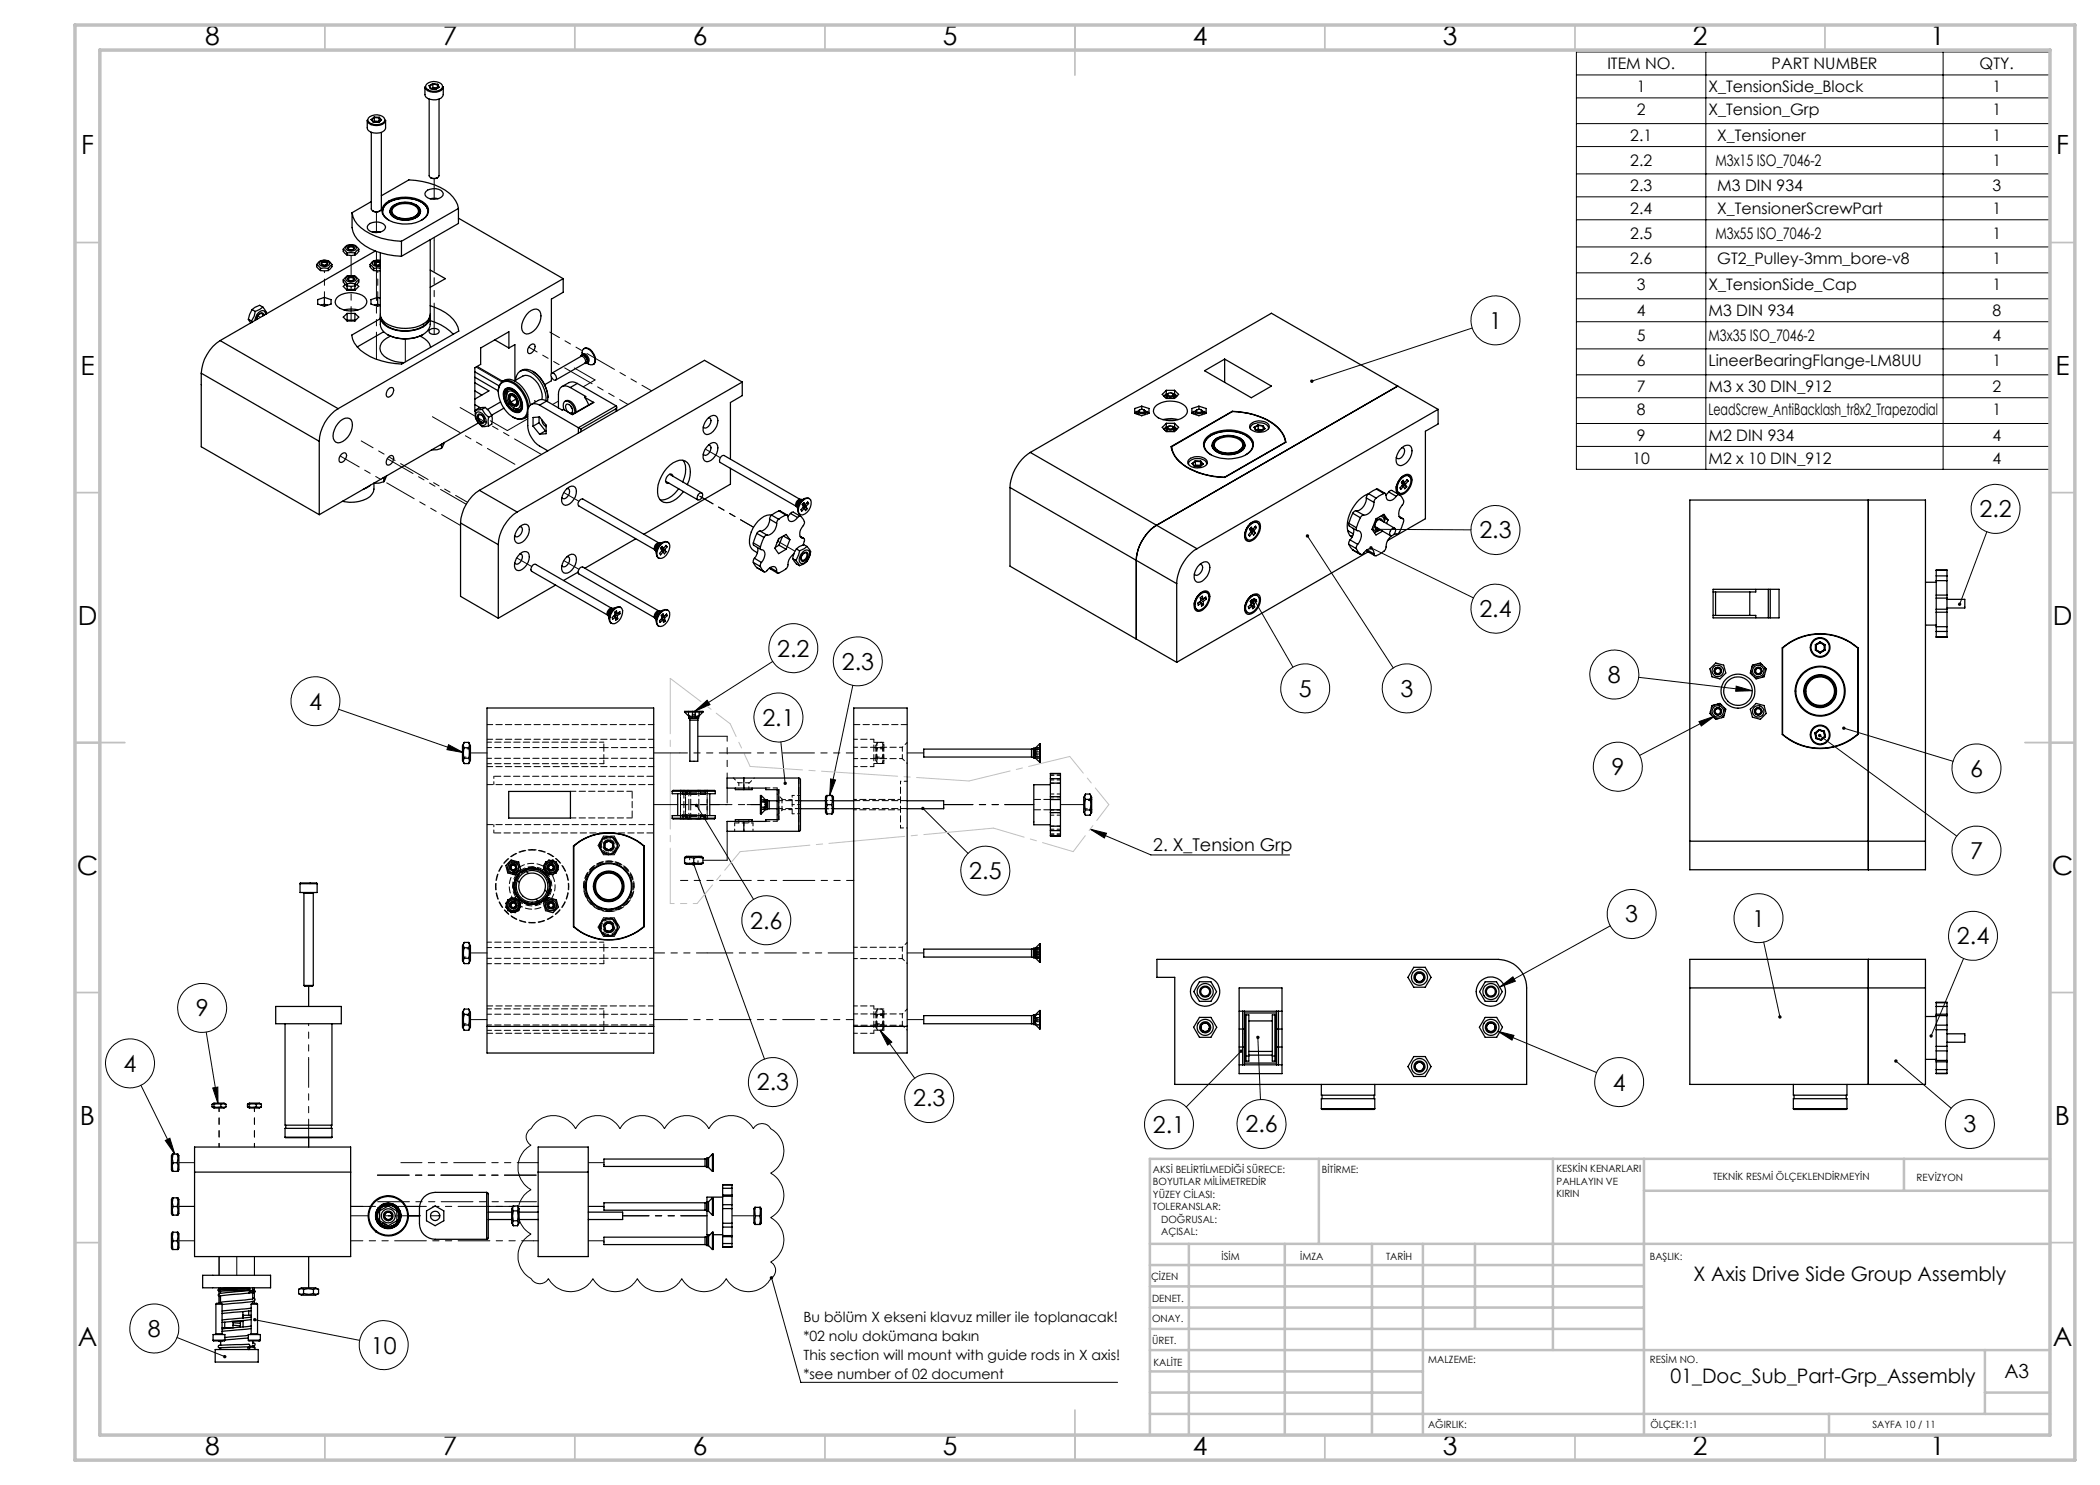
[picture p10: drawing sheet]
<svg xmlns="http://www.w3.org/2000/svg" width="420mm" height="297mm" viewBox="0 0 420 297" stroke-linecap="round" stroke-linejoin="round" font-family="sans-serif">
<defs><g id="words">
<g font-size="5.3">
<text x="41" y="9">8</text>
<text x="88.5" y="9">7</text>
<text x="138.5" y="9">6</text>
<text x="188.5" y="9">5</text>
<text x="238.5" y="9">4</text>
<text x="288.5" y="9">3</text>
<text x="338.5" y="9">2</text>
<text x="386" y="9">1</text>
<text x="16.2" y="30.7">F</text>
<text x="411.2" y="30.7">F</text>
<text x="16.1" y="75">E</text>
<text x="411.1" y="75">E</text>
<text x="15.5" y="125">D</text>
<text x="410.5" y="125">D</text>
<text x="15.4" y="175">C</text>
<text x="410.4" y="175">C</text>
<text x="16" y="225">B</text>
<text x="411" y="225">B</text>
<text x="15.5" y="269.2">A</text>
<text x="410.5" y="269.2">A</text>
<text x="41" y="291">8</text>
<text x="88.5" y="291">7</text>
<text x="138.5" y="291">6</text>
<text x="188.5" y="291">5</text>
<text x="238.5" y="291">4</text>
<text x="288.5" y="291">3</text>
<text x="338.5" y="291">2</text>
<text x="386" y="291">1</text>
</g>
<g font-size="4.7">
<text x="297.8" y="65.7">1</text>
<text x="295.9" y="107.7">2.3</text>
<text x="395.9" y="103.5">2.2</text>
<text x="295.9" y="123.4">2.4</text>
<text x="155.5" y="131.3">2.2</text>
<text x="168.3" y="133.9">2.3</text>
<text x="321.6" y="136.6">8</text>
<text x="61.8" y="141.9">4</text>
<text x="259.8" y="139.4">5</text>
<text x="280.1" y="139.4">3</text>
<text x="152.5" y="145.2">2.1</text>
<text x="322.3" y="155">9</text>
<text x="394" y="155.4">6</text>
<text x="394" y="171.8">7</text>
<text x="193.9" y="175.8">2.5</text>
<text x="150" y="185.7">2.6</text>
<text x="325.1" y="184.5">3</text>
<text x="350.4" y="185.3">1</text>
<text x="391.4" y="188.9">2.4</text>
<text x="39.1" y="203.3">9</text>
<text x="24.7" y="214.4">4</text>
<text x="151.4" y="218.1">2.3</text>
<text x="182.6" y="221.3">2.3</text>
<text x="322.6" y="218.1">4</text>
<text x="230.6" y="226.6">2.1</text>
<text x="249.1" y="226.5">2.6</text>
<text x="392.7" y="226.5">3</text>
<text x="29.6" y="267.4">8</text>
<text x="74.2" y="270.7">10</text>
</g>
<g font-size="4">
<text x="338.7" y="256.1">X Axis Drive Side Group Assembly</text>
<text x="334.1" y="276.6">01_Doc_Sub_Part-Grp_Assembly</text>
</g>
<text font-size="3.9" x="400.9" y="275.5">A3</text>
<text font-size="3.5" x="230.7" y="170.2">2. X_Tension Grp</text>
<g font-size="3.2">
<text x="321.5" y="13.9">ITEM NO.</text>
<text x="354.3" y="13.9">PART NUMBER</text>
<text x="395.9" y="13.9">QTY.</text>
<text x="327.4" y="18.4">1</text>
<text x="327.4" y="23">2</text>
<text x="341.7" y="18.4">X_TensionSide_Block</text>
<text x="341.7" y="23">X_Tension_Grp</text>
<text x="398.5" y="18.4">1</text>
<text x="398.5" y="23">1</text>
<text x="326.1" y="28.2">2.1</text>
<text x="343.4" y="28.2">X_Tensioner</text>
<text x="398.5" y="28.2">1</text>
<text x="326.1" y="33.2">2.2</text>
<text x="343.1" y="33.2">M3x15 ISO_7046-2</text>
<text x="398.5" y="33.2">1</text>
<text x="326.1" y="38.2">2.3</text>
<text x="343.4" y="38.2">M3 DIN 934</text>
<text x="398.5" y="38.2">3</text>
<text x="326.1" y="42.8">2.4</text>
<text x="326.1" y="47.8">2.5</text>
<text x="343.1" y="47.8">M3x55 ISO_7046-2</text>
<text x="343.4" y="42.8">X_TensionerScrewPart</text>
<text x="398.5" y="42.8">1</text>
<text x="398.5" y="47.8">1</text>
<text x="326.1" y="52.9">2.6</text>
<text x="343.4" y="52.9">GT2_Pulley-3mm_bore-v8</text>
<text x="398.5" y="52.9">1</text>
<text x="327.4" y="58">3</text>
<text x="341.7" y="58">X_TensionSide_Cap</text>
<text x="398.5" y="58">1</text>
<text x="327.4" y="63.2">4</text>
<text x="341.7" y="63.2">M3 DIN 934</text>
<text x="398.5" y="63.2">8</text>
<text x="327.4" y="68.2">5</text>
<text x="341.7" y="68.2">M3x35 ISO_7046-2</text>
<text x="398.5" y="68.2">4</text>
<text x="327.4" y="73.2">6</text>
<text x="341.7" y="73.2">LineerBearingFlange-LM8UU</text>
<text x="398.5" y="73.2">1</text>
<text x="327.4" y="78.4">7</text>
<text x="327.4" y="83">8</text>
<text x="341.7" y="83">LeadScrew_AntiBacklash_tr8x2_Trapezodial</text>
<text x="341.7" y="78.4">M3 x 30 DIN_912</text>
<text x="398.5" y="78.4">2</text>
<text x="398.5" y="83">1</text>
<text x="327.4" y="88.2">9</text>
<text x="341.7" y="88.2">M2 DIN 934</text>
<text x="398.5" y="88.2">4</text>
<text x="326.5" y="92.8">10</text>
<text x="341.7" y="92.8">M2 x 10 DIN_912</text>
<text x="398.5" y="92.8">4</text>
</g>
<g font-size="2.8">
<text x="160.7" y="264.4">Bu bölüm X ekseni klavuz miller ile toplanacak!</text>
<text x="160.7" y="268.2">*02 nolu dokümana bakın</text>
<text x="160.7" y="272">This section will mount with guide rods in X axis!</text>
<text x="160.7" y="275.9">*see number of 02 document</text>
</g>
<g font-size="2">
<text x="230.6" y="234.6">AKSİ BELİRTİLMEDİĞİ SÜRECE:</text>
<text x="230.6" y="237.1">BOYUTLAR MİLİMETREDİR</text>
<text x="230.6" y="239.6">YÜZEY CİLASI:</text>
<text x="264.4" y="234.6">BİTİRME:</text>
<text x="311.3" y="234.5">KESKİN KENARLARI</text>
<text x="311.3" y="237">PAHLAYIN VE</text>
<text x="311.3" y="239.5">KIRIN</text>
<text x="342.6" y="236">TEKNİK RESMİ ÖLÇEKLENDİRMEYİN</text>
<text x="383.3" y="236.2">REVİZYON</text>
<text x="230.6" y="242.1">TOLERANSLAR:</text>
<text x="232.2" y="244.6">DOĞRUSAL:</text>
<text x="232.2" y="247.1">AÇISAL:</text>
<text x="244.3" y="252">İSİM</text>
<text x="260" y="251.9">İMZA</text>
<text x="277.2" y="251.9">TARİH</text>
<text x="330" y="251.9">BAŞLIK:</text>
<text x="230.2" y="256.1">ÇİZEN</text>
<text x="230.4" y="260.3">DENET.</text>
<text x="230.4" y="264.4">ONAY.</text>
<text x="230.5" y="268.8">ÜRET.</text>
<text x="230.7" y="273.1">KALİTE</text>
<text x="285.7" y="272.5">MALZEME:</text>
<text x="330" y="272.5">RESİM NO.</text>
<text x="285.6" y="285.5">AĞIRLIK:</text>
<text x="330.1" y="285.6">ÖLÇEK:1:1</text>
<text x="374.5" y="285.6">SAYFA 10 / 11</text>
</g>
</g></defs>
<g fill="none" stroke="#000" stroke-width=".2">
<path d="M315.3 10.4h94.8v83.5h-94.8zM315.3 19.6h94.8M315.3 15h94.8M341.2 10.4v83.5M388.6 10.4v83.5M315.3 24.7h94.8M315.3 29.3h94.8M315.3 34.8h94.8M315.3 39.4h94.8M315.3 44h94.8M315.3 49.4h94.8M315.3 54.6h94.8"/>
<path d="M315.3 59.8h94.8M294.4 65.6l-32 10.6M315.3 64.3h94.8M315.3 69.8h94.8M315.3 75h94.8M315.3 79.5h94.8M315.3 84.7h94.8M315.3 89.3h94.8M250.8 119.9l7.8 13.5M261.5 107.2l17.2 26.4M274.2 109.6l20.5 10M275.3 105.9l18.9 .1"/>
<path d="M397.4 106.4l-5.5 14.5M154.6 132.3l-15.7 10M170.6 137.1l-4.7 22M327.7 135.5l22.7 2.6M347.2 137.2l3.2 .9-3.3 .2zM67.7 141.8l25 8.7M89.7 148.9l3 1.6-3.3-.6zM138.9 142.3l2.5-2.3 .6 .9zM156.2 148.4l.8 8.3M166.1 155.8l1 .2-1.2 3.1zM339.8 144.3l3.1-1.1-2.6 2zM342.9 143.2l-15 7.9"/>
<path d="M363.9 147.1l27.4 20.1M368.8 145.6l21.8 6.7M138.7 172.8l14.2 39M139.3 161.1l11.4 18.8M184.6 161.7l9 9M218.1 165.8l12.1 5.2h27.7M218.1 165.8l3.2 .8-.4 1zM299.9 197.4l2.7-2 .5 .8zM322.1 185.2l-22.2 12.2M352.7 188.4l3.3 15M392.7 191.7l-6.5 15.5M28.2 217.1l6.8 13.7"/>
<path d="M41.2 206.4l2.4 14.4M42.5 217.6l1.1-.2v3.4zM176 206.1l7 9.5M176 206.1l2.4 2.3-.9 .6zM248.2 210.3l-11 11.1M251.6 207.5l.5 12.4M299.6 206.3l19.7 8.2M299.6 206.3l3.2 .8-.4 .9zM379.2 212.2l11 9.4M33.1 228.1l.9-.5 1 3.2zM107 224.7a5.1 5.1 0 0 1 8.1 1 5.1 5.1 0 0 1 8.9 0 5.1 5.1 0 0 1 8.9 0 5.1 5.1 0 0 1 8.9 0 5.1 5.1 0 0 1 8.9 0 1.97 1.97 0 0 1 3.4 0 5.1 5.1 0 0 1 0 8.9 5.1 5.1 0 0 1 0 8.9 5.1 5.1 0 0 1 0 8.9 1.89 1.89 0 0 1 0 3.3 5.1 5.1 0 0 1-8.9 0 5.1 5.1 0 0 1-8.9 0 5.1 5.1 0 0 1-8.8 0 5.1 5.1 0 0 1-8.9 0 5.1 5.1 0 0 1-8.9 0 1.97 1.97 0 0 1-3.5 0 5.1 5.1 0 0 1 0-8.9 5.1 5.1 0 0 1 0-8.9 5.1 5.1 0 0 1 0-8.8 1.89 1.89 0 0 1 0-3.4zM154.3 255.5l5.9 21h63.3"/>
<path d="M35.4 267.5l9.5 3.8M50.9 263.9l21 4.2"/>
<circle cx="299.1" cy="64.1" r="4.9"/>
<circle cx="299.1" cy="106" r="4.9"/>
<circle cx="399.1" cy="101.8" r="4.9"/>
<circle cx="158.7" cy="129.6" r="4.9"/>
<circle cx="171.6" cy="132.3" r="4.9"/>
<circle cx="261.1" cy="137.7" r="4.9"/>
<circle cx="281.3" cy="137.7" r="4.9"/>
<circle cx="299.1" cy="121.8" r="4.9"/>
<circle cx="322.9" cy="134.9" r="4.9"/>
<circle cx="63.1" cy="140.2" r="4.9"/>
<circle cx="155.7" cy="143.5" r="4.9"/>
<circle cx="323.6" cy="153.3" r="4.9"/>
<circle cx="395.3" cy="153.7" r="4.9"/>
<circle cx="197.1" cy="174.1" r="4.9"/>
<circle cx="395.3" cy="170.1" r="4.9"/>
<circle cx="153.3" cy="184" r="4.9"/>
<circle cx="326.3" cy="182.8" r="4.9"/>
<circle cx="351.7" cy="183.6" r="4.9"/>
<circle cx="394.6" cy="187.2" r="4.9"/>
<circle cx="26" cy="212.7" r="4.9"/>
<circle cx="40.4" cy="201.6" r="4.9"/>
<circle cx="154.6" cy="216.4" r="4.9"/>
<circle cx="185.8" cy="219.6" r="4.9"/>
<circle cx="323.8" cy="216.4" r="4.9"/>
<circle cx="233.8" cy="224.9" r="4.9"/>
<circle cx="252.3" cy="224.8" r="4.9"/>
<circle cx="394" cy="224.8" r="4.9"/>
<circle cx="30.9" cy="265.7" r="4.9"/>
<circle cx="76.7" cy="269" r="4.9"/>
</g>
<path d="M134.1 135.7l11.9 9.1" fill="none" stroke="#c0c0c0" stroke-width=".2" stroke-dasharray="15.2 1.3 1.3 1.3" stroke-dashoffset="7.5"/>
<path d="M146 144.8l4 8.5" fill="none" stroke="#c0c0c0" stroke-width=".2" stroke-dasharray="15.2 1.3 1.3 1.3" stroke-dashoffset="12.4"/>
<path d="M150 153.3l43.8 2.9" fill="none" stroke="#c0c0c0" stroke-width=".2" stroke-dasharray="15.2 1.3 1.3 1.3" stroke-dashoffset="4.7"/>
<path d="M193.8 156.2l20.2-4.9" fill="none" stroke="#c0c0c0" stroke-width=".2" stroke-dasharray="15.2 1.3 1.3 1.3" stroke-dashoffset="6.8"/>
<path d="M214 151.3l7.8 9.6" fill="none" stroke="#c0c0c0" stroke-width=".2" stroke-dasharray="15.2 1.3 1.3 1.3" stroke-dashoffset="10.9"/>
<path d="M221.8 160.9l-7.2 9.4" fill="none" stroke="#c0c0c0" stroke-width=".2" stroke-dasharray="15.2 1.3 1.3 1.3" stroke-dashoffset="11.2"/>
<path d="M214.6 170.3l-15.9-4.7" fill="none" stroke="#c0c0c0" stroke-width=".2" stroke-dasharray="15.2 1.3 1.3 1.3" stroke-dashoffset="8.8"/>
<path d="M198.7 165.6l-50.7 4.7" fill="none" stroke="#c0c0c0" stroke-width=".2" stroke-dasharray="15.2 1.3 1.3 1.3" stroke-dashoffset="1.2"/>
<path d="M148 170.3l-8.6 10.4" fill="none" stroke="#c0c0c0" stroke-width=".2" stroke-dasharray="15.2 1.3 1.3 1.3" stroke-dashoffset="10.4"/>
<path d="M139.4 180.7h-5.3" fill="none" stroke="#c0c0c0" stroke-width=".2" stroke-dasharray="15.2 1.3 1.3 1.3" stroke-dashoffset="14.5"/>
<path d="M134.1 180.7v-45" fill="none" stroke="#c0c0c0" stroke-width=".2" stroke-dasharray="15.2 1.3 1.3 1.3" stroke-dashoffset="4.2"/>
<g fill="none" stroke="#c0c0c0" stroke-width=".35">
<path d="M65 5v5M115 5v5M165 5v5M215 5v10M265 5v5M315 5v5M365 5v5M15 48.5h5M410 48.5h5M15 98.5h5M410 98.5h5M15 148.5h10"/>
<path d="M405 148.5h10M15 198.5h5M410 198.5h5M15 248.5h5M410 248.5h5M65 287v5M115 287v5M165 287v5M215 282v10M265 287v5M315 287v5M365 287v5"/>
</g>
<g fill="none" stroke="#c0c0c0" stroke-width=".5">
<path d="M263.8 231.8v17M310.6 231.8v38.2M328.8 231.8v55.2M328.8 238.2h81.2M380.8 231.8v6.4M410 231.8h-180v55.2M230 248.8h180M230 257.3h98.8M230 253h98.8M237.8 248.8v38.2M257 248.8v38.2M274.4 248.8v38.2"/>
<path d="M284.6 248.8v38.2M295 248.8v17M230 265.8h98.8M230 261.5h98.8M230 278.5h54.6M230 274.3h54.6M230 270h180M397 278.5h13M397 270v12.8M230 282.8h180M365.8 282.8v4.2"/>
</g>
<path d="M15 5h400v287h-400zM20 10h390v277h-390z" fill="none" stroke="#c0c0c0" stroke-width=".7"/>
<g fill="#000">
<path d="M218.1 165.8l3.2 .8-.4 1zM154 255.4l.2-.2 .1 .3-.1-.3a.34 .34 0 0 1 .4 .4 .34 .34 0 0 1-.4 .3 .34 .34 0 0 1-.2-.5z"/>
<path d="M378.9 212a.35 .35 0 0 0 .2 .5 .35 .35 0 0 0 .4-.3 .35 .35 0 0 0-.4-.3l-.2 .1 .3 .2zM385.9 207l.1 .5 .2-.3-.1 .3a.34 .34 0 0 0 .4-.2 .34 .34 0 0 0-.1-.4 .34 .34 0 0 0-.5 .1zM355.8 203.1a.36 .36 0 0 0-.1 .4 .36 .36 0 0 0 .4 .2l-.1-.3 .1 .3a.35 .35 0 0 0 .2-.5 .35 .35 0 0 0-.5-.1zM299.9 197.4l2.7-2 .5 .8zM299.6 206.3l3.2 .8-.4 .9zM248 210a.33 .33 0 0 0 0 .5 .33 .33 0 0 0 .4 0 .33 .33 0 0 0 0-.5l-.2 .3 .2-.4zM251.3 207.2a.34 .34 0 0 0 0 .6 .34 .34 0 0 0 .5-.2 .34 .34 0 0 0-.2-.5v.4v-.4zM368.5 145.4l-.1 .2h.4h-.4a.34 .34 0 0 0 .5 .3 .34 .34 0 0 0 .1-.5 .34 .34 0 0 0-.5 0zM363.8 146.8l-.1 .1 .2 .2-.2-.2a.34 .34 0 0 0 .2 .5 .34 .34 0 0 0 .4-.4 .34 .34 0 0 0-.5-.2zM391.8 120.5a.36 .36 0 0 0 0 .7l.1-.3-.1 .3a.34 .34 0 0 0 .5-.4 .34 .34 0 0 0-.5-.3zM339.8 144.3l3.1-1.1-2.6 2zM347.2 137.2l3.2 .9-3.3 .2zM262.2 75.9l-.2 .4 .4-.1-.4 .1a.34 .34 0 0 0 .5 .2 .34 .34 0 0 0 .2-.4 .34 .34 0 0 0-.5-.2zM261.2 107a.34 .34 0 0 0 .2 .5 .34 .34 0 0 0 .4-.4 .34 .34 0 0 0-.5-.2l.2 .3zM275 105.6l-.1 .3h.4h-.4a.34 .34 0 0 0 .4 .3 .34 .34 0 0 0 .3-.5 .34 .34 0 0 0-.6-.1zM274 109.3l-.1 .1 .3 .2-.3-.2a.34 .34 0 0 0 .3 .5 .34 .34 0 0 0 .3-.5 .34 .34 0 0 0-.5-.1zM250.6 119.6a.36 .36 0 0 0 0 .6 .36 .36 0 0 0 .6-.2 .36 .36 0 0 0-.4-.4h-.2l.2 .3zM138.5 172.5a.35 .35 0 0 0 0 .6 .35 .35 0 0 0 .6-.2 .35 .35 0 0 0-.5-.4l.1 .3zM138.9 142.3l2.5-2.3 .6 .9zM166.1 155.8l1 .2-1.2 3.1zM184.3 161.5a.35 .35 0 0 0 .1 .5 .35 .35 0 0 0 .5-.3 .35 .35 0 0 0-.5-.3l.2 .3zM89.7 148.9l3 1.6-3.3-.6zM156.9 156.3a.34 .34 0 0 0-.2 .4 .34 .34 0 0 0 .4 .3l-.1-.3 .1 .3a.34 .34 0 0 0 .3-.4 .34 .34 0 0 0-.5-.3zM139.1 160.8a.34 .34 0 0 0 0 .6 .34 .34 0 0 0 .6-.3 .34 .34 0 0 0-.5-.3l.1 .3zM176 206.1l2.4 2.3-.9 .6zM42.5 217.6l1.1-.2v3.4zM33.1 228.1l.9-.5 1 3.2zM44.8 271l-.1 .1a.34 .34 0 0 0 .1 .5 .34 .34 0 0 0 .5-.1l-.4-.2 .4 .2a.35 .35 0 0 0-.1-.4 .35 .35 0 0 0-.4-.1zM50.7 263.7l-.1 .2h.3h-.3a.34 .34 0 0 0 .4 .3 .34 .34 0 0 0 .2-.5 .34 .34 0 0 0-.5 0z"/>
</g>
<g fill="none" stroke="#000" stroke-width=".25">
<path d="M85 17.4a1.78 1.78 0 0 0 2.2 1 1.39 1.39 0 0 0 1.5-1v1.5a1.58 1.58 0 0 1-2.1 1.1 1.47 1.47 0 0 1-1.6-1.1zM85.4 16.8a2.28 2.28 0 0 1 3 .2 .86 .86 0 0 1-.7 1.1 2.12 2.12 0 0 1-2.6-.7zM85.8 19.8v15.3a1.15 1.15 0 0 0 2 0v-15.3M85.8 17.1l.3 .6M85.8 17.1l.1 .1M85.9 17.2l.2 .5M86.1 17.7l1 .2M86.1 17.7h.1M86.1 17.7l1 .1M86.5 16.7l1.1 .2M86.5 16.7l-.7 .4M86.5 16.7l.1 .1"/>
<path d="M86.6 16.8v.7M86.6 16.8l.9 .2M86.6 17.5v.1M86.6 16.8l-.7 .4M86.6 17.5l-.4 .2M86.6 17.5l.8 .1M86.6 17.6l.7 .1M86.6 17.6l-.2 .1M87.1 17.8v.1M87.5 17v.6M87.5 17l.2 .5M87.6 16.9l.2 .6"/>
<path d="M87.6 16.9l-.1 .1M87.8 17.5l-.7 .3M87.8 17.5h.1M87.8 17.5l-.7 .4M73.4 24.1a1.54 1.54 0 0 0 2 1 1.6 1.6 0 0 0 1.7-1v1.5a1.8 1.8 0 0 1-2.3 1 1.33 1.33 0 0 1-1.4-1zM73.7 23.6a2.15 2.15 0 0 1 3.2 .2 1.52 1.52 0 0 1-2.1 1.1 1.07 1.07 0 0 1-1.1-1.3zM74.2 23.9l.5 .5M74.3 26.5v15.3a1.16 1.16 0 0 0 2 0v-15.3M74.7 24.4l1 .1M74.7 24.4h.1M74.8 23.4l1 .1M74.8 23.4l-.6 .5"/>
<path d="M74.8 23.4l.1 .1M74.9 23.5v.7M74.9 23.5l.9 .1M74.9 24.2l.9 .1M74.9 24.2v.1M74.9 23.5l-.6 .5M74.9 24.2l-.3 .2M74.9 24.3h.9M74.9 24.3l-.2 .1M75.7 24.5h.1M75.8 24.3v.1M75.8 23.6v.7"/>
<path d="M75.8 24.3h.1M75.8 23.6l.4 .5M75.8 23.5l.5 .5M75.8 23.5v.1M76.3 39.2l5.5-3.2a12.3 12.3 0 0 1 8.8 3.4l.9 1.5 .2 .8M76.3 24l-.6 .5M85.2 38.3a2.51 2.51 0 0 1 3.3 .1l.2 .3a1.92 1.92 0 0 1-2.6 1.1 1.02 1.02 0 0 1-.9-1.5zM86 39.8l.6-.2 1 .2M86.1 35.5l.7 .2 .7-.2M63.3 52.9a1.78 1.78 0 0 1 3.1 0M63.3 52.9l.8 .8M63.3 52.9a1.45 1.45 0 0 0 .8 1.2"/>
<path d="M63.5 59.9l1.4-.4 1.3 .4v.9l-1.3 .4-1.4-.4zM64 52.3a1.41 1.41 0 0 1 1.9 .3 1.21 1.21 0 0 1-2.1 .2zM64.1 53.7l.7-.1 .9 .1M64.1 54.1h1.6M64.1 53.7v.4M64.3 52.5l.8-.2 .4 .3a.71 .71 0 0 1-.6 .5 .71 .71 0 0 1-.7-.5zM64.5 52.6l.5-.1 .3 .1a.52 .52 0 0 1-.4 .5 .52 .52 0 0 1-.6-.3zM64.9 59.5v1.4M65.7 53.7v.4M66.4 52.9l-.7 .8M66.4 52.9v.4l-.7 .8M67.3 59.6a4.3 4.3 0 0 1 5.9 .2 1.46 1.46 0 0 1-1.1 2 4.3 4.3 0 0 1-4.9-.9l-.2-.4z"/>
<path d="M68.7 56l.4-.5a1.89 1.89 0 0 1 2.5 .3l.2 .2M68.7 56l.7 .8M68.7 56a1.56 1.56 0 0 0 2.3 1.2l.8-.8v-.4M68.7 49.8a1.81 1.81 0 0 1 3.1 0M68.7 49.8l.7 .8M68.7 49.8a1.33 1.33 0 0 0 .7 1.2M69.1 56.9l-.4 .4 .7 .8h1.6l.8-.8-.4-.4M69.4 55.4a1.37 1.37 0 0 1 1.9 .3 1.23 1.23 0 0 1-2.2 .1zM69.4 49.2a1.32 1.32 0 0 1 1.9 .3 1.21 1.21 0 0 1-2.2 .2zM69.4 56.8l.7-.1 .9 .1M69.4 50.6h1.6M69.4 51l.9 .1 .7-.1"/>
<path d="M69.4 50.6v.4M69.4 56.8v1.1M69.4 57.9v.1M69.4 57.9h1.6M69.5 55.7a.76 .76 0 0 1 .8-.3 .76 .76 0 0 1 .6 .5 .76 .76 0 0 1-.8 .3 .76 .76 0 0 1-.6-.5zM69.5 49.5a.76 .76 0 0 1 .8-.3 .76 .76 0 0 1 .6 .5 .76 .76 0 0 1-.8 .3 .76 .76 0 0 1-.6-.5zM69.7 49.6a.6 .6 0 0 1 1 .2 .6 .6 0 0 1-1-.2zM69.8 55.7l.5-.2 .4 .3a.58 .58 0 0 1-.5 .3 .58 .58 0 0 1-.5-.3zM70.4 42.5a5.7 5.7 0 0 0 3.6 4.2 14.1 14.1 0 0 0 6.3 1.6M70.4 42.5v3a5.7 5.7 0 0 0 3.6 4.2 15.6 15.6 0 0 0 6.3 1.6M71 50.6v.4M71 56.8v1.1"/>
<path d="M71 57.9v.1M71.8 56l-.8 .8M71.8 49.8l-.8 .8M71.8 49.8v.5l-.8 .7M73.6 45a2.28 2.28 0 0 1 3.5 .4 1.92 1.92 0 0 1-2.5 1.1 1.02 1.02 0 0 1-1-1.5zM74 52.9l.8 .8M74 52.9a1.34 1.34 0 0 0 .8 1.2M74.3 40.3l-3.9 2.2M74.5 46.4l.5-.1 1.1 .1M74.6 42.2l.5 .2 .9-.2M74.8 54.1h1.3M74.8 53.7v.4"/>
<path d="M75.1 50.2l-31.1 17.9M75.5 59.5l.6 .2M75.5 59.5l-1.3 .4v.9l1.3 .4 .6-.1M75.5 59.5v1.4M76.1 52.1a1.11 1.11 0 0 0-1.6 .7 1.31 1.31 0 0 0 1.6 .4M76.1 52.1a1.56 1.56 0 0 0-2.1 .8M76.1 53.7h-1.3M76.1 52.4l-.6-.1-.6 .3 .2 .4 .5 .1 .5-.2M76.1 52.7a.64 .64 0 0 0-1.1 .1l.4 .3 .7-.3M77.2 40.6a6.9 6.9 0 0 1 7.9 .1 1.86 1.86 0 0 1-.4 3.1 6.7 6.7 0 0 1-7.9-.6 1.76 1.76 0 0 1 .4-2.6zM77.8 40.4a1.97 1.97 0 0 0-1.3 1.8 1.97 1.97 0 0 0 1.3 1.9M77.8 40.4a6.7 6.7 0 0 1 7.1 .5 1.88 1.88 0 0 1-.7 3.2"/>
<path d="M77.8 40.4a2.25 2.25 0 0 0-1.3 1.9M77.8 40.4a6.9 6.9 0 0 1 7.1 .6l.4 .4 .3 .9M78 42.2a2.02 2.02 0 0 0 2 1.8 4.1 4.1 0 0 0 3.9-1l.2-.8M78.5 41.3a4.1 4.1 0 0 1 5.3 .3 1.34 1.34 0 0 1-1 1.9 4.3 4.3 0 0 1-4.4-.6 1.08 1.08 0 0 1 .1-1.6zM78.6 41.3a3.8 3.8 0 0 1 5.1 .4 1.41 1.41 0 0 1-1.3 1.8 4.2 4.2 0 0 1-3.8-.6 1.04 1.04 0 0 1 0-1.6zM79 40.9a1.34 1.34 0 0 0-1 1.2 1.34 1.34 0 0 0 .7 1.3 4.3 4.3 0 0 0 5.2-.5 1.36 1.36 0 0 0-.8-2M79.1 43.3a1.14 1.14 0 0 1-.7-1.1 1.14 1.14 0 0 1 .8-1.1 4.2 4.2 0 0 1 4.2 .3 1.09 1.09 0 0 1-.4 1.9M80.3 48.3v3M86 47.9v14.9a2.7 2.7 0 0 1-2.1 2.4 7.7 7.7 0 0 1-6.9-.6 2 2 0 0 1-.9-1.8v-12.3M86 54l3.1 1.7-3.1 1.8M91.7 43.6l20.9 12.1M91.7 41.7l-11.4 6.6"/>
<path d="M91.7 41.7v3l-11.4 6.6M112.6 55.7v2.8l-2.3 1.3v14.9M112.6 55.7l-45 26M40.3 74.6v14.8l23.6 13.5M40.3 74.6l23.6 13.7M44 68.1a8.5 8.5 0 0 0-3.7 6.5M44 68.1l23.6 13.6M49.7 63.8l.5 .8M49.7 63.8l.6 .4M50.3 64.2l.2 .2M50.4 61.9l-.5 1-.2 .9M50.4 61.9l.6 .4"/>
<path d="M51 62.3l-.2 .9-.5 1M52.6 61.4l-1.6 .9M52.6 61.4l.7 1.1-.1 .3M52.6 61.4l-.7-.3-.9 .4-.6 .4M52.6 63.2a.4 .4 0 0 0-.5-.5l-.2 .1a1.16 1.16 0 0 0-.5 1.1M52.8 63.1l-.3-.5a1.28 1.28 0 0 0-1.2 1.3M53.1 62.9l-.1-.6a1.29 1.29 0 0 0-1.8 1.1l-.2 .7M64.9 60.9l-.7 .1M64.9 60.9l.6 .1M68.8 62l.1-.1a5.8 5.8 0 0 1 2.7 .1M69.4 62.7l-.7 .7 .7 .8h1.6l.8-.8-.8-.7M69.4 62.7h1.6"/>
<path d="M69.4 64v.1M69.4 64h1.6M69.4 62.7v1.3M71 64v.1M71 62.7v1.3M75.5 60.9l-.6 .1M75.5 60.9l.6 .1M76.1 63.1a2.83 2.83 0 0 0 2.4 2.7 7.6 7.6 0 0 0 6.7-.8 1.99 1.99 0 0 0 .8-1.9M76.1 63.4a3.2 3.2 0 0 0 2.7 4.1 7.2 7.2 0 0 0 6.6-1.3 3.2 3.2 0 0 0 .6-2.8M76.2 63.5a3.4 3.4 0 0 0 3 2.5 6.5 6.5 0 0 0 6.3-1.6l.4-.9M76.7 66.4l-5.3 3M77.5 66.9a7.6 7.6 0 0 0 7.1 0"/>
<path d="M77.7 77.8l.3-.2 .5-.1a1.22 1.22 0 0 1-1.1 1.9 1.08 1.08 0 0 1 .3-1.6zM78.1 67.2a2.93 2.93 0 0 0-2.1 2.5 2.78 2.78 0 0 0 2.2 2.3l.9 .3 1.7 .2M84 67.2a3.1 3.1 0 0 1 2.1 2.3M85.9 66a1.29 1.29 0 0 1 1.9 .3 1.17 1.17 0 0 1-2 0zM86 61.1a8.4 8.4 0 0 1 5.6 4.3l.2 .8-11.5 6.6a12.3 12.3 0 0 1-8.9-3.4l-.5-.8-.6-1.6 5.8-3.3M86 64.1a10 10 0 0 1 4.7 2.7M95 78.2l1.4 .8M95 75.5l4.7 2.7M95 74.4l4.8 2.8M95 76.5l2.8 1.7-2.8 1.6M95.4 73.3l5.1 2.9a2.47 2.47 0 0 1 3.3 .6 7 7 0 0 1 2.3 4.2M99 68l2.8 1.6"/>
<path d="M99.7 78.3a1.91 1.91 0 0 1 .9-2 1.91 1.91 0 0 1 2.2 .2 6.7 6.7 0 0 1 2.9 5M100.1 76.8a1.89 1.89 0 0 1 2.6-.1 6.1 6.1 0 0 1 2.6 6.1 1.78 1.78 0 0 1-2.9 .5 6 6 0 0 1-2.6-6zM101.1 77.8a1.36 1.36 0 0 1 1.8 .2 3.9 3.9 0 0 1 1.5 3.9 1.03 1.03 0 0 1-1.6 .5 3.7 3.7 0 0 1-1.9-4.4zM101.1 77.8h.1M101.1 77.9a1.62 1.62 0 0 1 2.3 .8 3.1 3.1 0 0 1 .7 3.4 1.28 1.28 0 0 1-1.7-.1 3.4 3.4 0 0 1-1.4-3.9zM101.2 77.8l-.1 .1M101.3 77.7l-.1 .1M101.4 78a2.18 2.18 0 0 1 2.5 1.5 1.81 1.81 0 0 1-.2 2.7 2.38 2.38 0 0 1-2.5-1.8 2.11 2.11 0 0 1 .2-2.4zM101.5 78a2.24 2.24 0 0 0 .1 2.9M101.6 78.3a1.17 1.17 0 0 1 1.6 .4 2.32 2.32 0 0 1 .6 2.9 1.17 1.17 0 0 1-1.6-.4 2.2 2.2 0 0 1-.6-2.9zM101.7 77.9a1.36 1.36 0 0 0-.4 1.3M101.8 79.1l.1-.1a1.43 1.43 0 0 1 1.5 1.8l-.1 .3a1.4 1.4 0 0 1-1.6-1.4z"/>
<path d="M101.8 69.6l1.2-.7v7.2M101.8 69.6v-3.2l-5.7 3.2v3.3l-1.1 .7v8.7l.1-.1M101.9 78.9a1.49 1.49 0 0 1 1.6 1.9l-.2 .4 .2-.2M101.9 78.9l-.2 .6M101.9 78.9v.1M102 79.2l.1-.1a1.22 1.22 0 0 1 1 1.9 1.29 1.29 0 0 1-1.1-1.8zM102 78.8a1.42 1.42 0 0 1 1.6 1.3 .83 .83 0 0 1-.2 1.1M102.1 79.2l-.1 .5M102.1 79.2a.91 .91 0 0 0 .1 1.2M102.1 79.2h.1M102.2 78.7l-.2 .1M102.9 76.2l1.7-1a2.14 2.14 0 0 1 2.5 .9 4.7 4.7 0 0 1 1.3 3.8"/>
<path d="M103.2 76a1.76 1.76 0 0 1 2.5-1.8 6.4 6.4 0 0 1 3.5 5.9M103.2 79.8l-1 .6M104 74.3a2.43 2.43 0 0 1 3.3 .5 6.2 6.2 0 0 1 2.2 5.5M105.8 62.4a1.52 1.52 0 0 1 2.1-.2 3.6 3.6 0 0 1-2.6 4.6 1.41 1.41 0 0 1-.9-2 5.2 5.2 0 0 1 1.4-2.4zM106 69.1l.5-.3h.3a1.25 1.25 0 0 1-1.1 1.9 1.12 1.12 0 0 1 .3-1.6zM106.5 74.3a6.4 6.4 0 0 1 3.1 5.2M110.2 74.8l.1-.2a.9 .9 0 0 1 .8 1.4 .98 .98 0 0 1-.9-1.2zM110.3 75.4v.8l-1.4 .7M114.1 77.5a1.43 1.43 0 0 0-1.7-.2 1.43 1.43 0 0 0-.7 1.6v2.7M114.1 77.5l3.1 1.8-.3 .1M115.5 76.7a1.67 1.67 0 0 0-1.7-.2l-1.4 .8M115.5 76.7l-1.4 .8"/>
<path d="M115.5 76.7l7.7 4.5M116.1 71.3l.3-.3a1.06 1.06 0 0 1 .9 1.6l-.4 .1M116.2 71.3a.87 .87 0 0 1 .8 .4 .87 .87 0 0 1-.1 1l-5.8 3.3M116.2 71.3l.2-.4a1.17 1.17 0 0 1 1 1.8h-.4M116.2 71.3l-5.9 3.3M116.4 70.9l.2-.1a1.13 1.13 0 0 1 1 1.7l-.2 .2M116.4 71a1.02 1.02 0 0 1 .9 1.6M116.4 70.9a.91 .91 0 0 1 .4-1.1 .91 .91 0 0 1 1.2 .2 2.31 2.31 0 0 1 .8 2.8 1.09 1.09 0 0 1-1.4-.2M116.8 69.7a.95 .95 0 0 1 1.3 .2 2.35 2.35 0 0 1 .8 2.8l-.3 .2M116.9 79.4l.8 1.6M116.9 79.4l1.8 1.1M148.4 76.4v2.7l-2.3 1.4v11.3"/>
<path d="M148.4 76.4l-45 26M148.4 76.4l-7.5-4.3-45 26M233.3 78.8l-.5 .4M233.3 78.1l-.9 .8 .9 .8h1.6l.8-.8-.8-.8M233.3 78.1h1.6M233.3 78.1v.7M233.3 78.8h.2M233.4 79.3l.2 .4M233.4 79v.4M233.4 78.9l-.5 .5M233.6 78.7a.49 .49 0 0 1 .6-.2 .49 .49 0 0 1 .3 .6l-.5 .1-.5-.3zM233.7 78.7l-.3 .2a.72 .72 0 0 0 .7 .6 .72 .72 0 0 0 .7-.6l-.3-.2"/>
<path d="M234.6 78.8h.3M234.7 78.9l.5 .5M234.8 79.3l-.2 .4M234.8 79v.4M234.9 78.8l.5 .4M234.9 78.1v.7M240.9 74.2l4-2.4 9.4 5.4-4 2.3zM244.9 71.8v4.7M279.5 77.2l-48.2 27.9M63.9 88.3v14.6M67.6 81.7a8.1 8.1 0 0 0-3.7 6.6M68.1 84.2a1.52 1.52 0 0 1 2.1-.2 3.6 3.6 0 0 1-2.6 4.6 1.41 1.41 0 0 1-.9-2 4.5 4.5 0 0 1 1.4-2.4z"/>
<path d="M68.3 90.9l.5-.3h.3a1.25 1.25 0 0 1-1.1 1.9 1.12 1.12 0 0 1 .3-1.6zM74.1 97l-1.5 .9M74.8 96.7a2.8 2.8 0 0 1-2.2 3.3 7.2 7.2 0 0 1-4.1 .3M76.6 95.6h.2M76.8 96.3l-1 .3-1.1 .1M76.8 95.6v.7M76.8 95.5v.1M77.3 95.1l-.5 1.2M77.7 91.4l.3-.2h.5a1.22 1.22 0 0 1-1.1 1.8 1.08 1.08 0 0 1 .3-1.6zM88.1 88.9h.2M88.3 89.7l-.9 .3h-1.1M88.3 88.9v.8"/>
<path d="M88.4 88.8l-.1 .1M88.9 88.5l-.6 1.2M95 80.9l1.1 .7M95.1 82a2.86 2.86 0 0 0 1.3 3.3l1.3-.1M95.4 82.5a1.58 1.58 0 0 1 1.8 1.4 .85 .85 0 0 1-.5 1.2 1.89 1.89 0 0 1-1.3-2.6zM95.7 82.8a1.2 1.2 0 0 1 1 1.8 1.2 1.2 0 0 1-1-1.8zM95.7 84.6l-31.8 18.3M95.8 83a.97 .97 0 0 1 .9 1.4 .97 .97 0 0 1-.9-1.4zM95.9 98.1a8.4 8.4 0 0 0-3.8 6.5M95.9 98.1l7.5 4.3M96.4 81.9l.6 .9 .7 .7M96.4 81.9l-1.3 .1"/>
<path d="M97 81.5l.8 .7 .6 .9M97 81.5l-1.3 .1-.6 .4M97 81.5l-.6 .4M97.7 83.5l-.1 .7 .1 1M98.4 83.1l.1 .6-.1 1.1-.7 .4M98.4 83.1l-.7 .4M100.1 80.4l-2.6 1.5M100.8 81.6l-2.5 1.4M101.6 80.9a1.79 1.79 0 0 0 2.3 1v.1M101.8 80.7l-.2 .2M102.1 80.6l.2 .3 .7 .3M102.2 80.4a.83 .83 0 0 0 1 .5"/>
<path d="M102.7 81.6l1 .3h.3M104.4 81.9l-.4 .4 .1-.1M105.6 82.8a1.84 1.84 0 0 1-2.9 .7l-.1-.1M105.6 83.2l-.8 .5M106.6 85.2v-1.7l1.3-.1 1.3 1.6v1.7l-1.3 .2M106.6 85.2l1.3 1.7M107.8 84.6l1.3 1.6M107.8 83.4v1.2M107.8 84.6l-1.2 .6M107.9 81a1.46 1.46 0 0 0-1.6-.1 1.46 1.46 0 0 0-.7 1.5 8.3 8.3 0 0 0 .3 4.5l.4 .6a6 6 0 0 0 3.3 2.7M107.9 81l7.8 4.5M108.4 84a1.56 1.56 0 0 0 .8 1.3"/>
<path d="M109.1 86.2h.1M109.1 86.2l-1.2 .7M109.3 80.2a1.54 1.54 0 0 0-1.6-.1l-1.4 .8M109.3 80.2l3.1 1.8 .3-.1 1.8 1 4.2-2.4M109.3 80.2l-1.4 .8M112.9 82a1.04 1.04 0 0 1 .5-1.8 2.32 2.32 0 0 1 1.6 2.4M113 80.3a1.14 1.14 0 0 1 1.7 .5l.4 1 .1 .6M113.4 97.7l.3 .1a1.32 1.32 0 0 1-1.1 1.9l-.2-.2M113.5 97.6a.97 .97 0 0 1 1.1-.4 .97 .97 0 0 1 .7 1.1 2.96 2.96 0 0 1-2.2 2.8 1.22 1.22 0 0 1-.6-1.9l.6-1.1zM113.8 82.5a1.21 1.21 0 0 1-.5-1.6 1.16 1.16 0 0 1 1 1.7l-.5-.1M114.2 81.2l.2 .5M114.8 82.7l-.5 .1"/>
<path d="M114.8 82.7l-.6 .1M115.7 85.5l.5 .3M115.7 85.5v1.1M116.2 85.8v.6M118.7 80.5l-4.3 2.4M123.2 81.2l.1 .1-.1 .4M123.2 81.7l-7 4.1M123.2 81.2l-7.5 4.3M123.2 81.7v.6M123.3 81.4v.8M133.1 96.2l6.5 3.8M133.9 94.9l6.5 3.7"/>
<path d="M134.6 95.2l-.2-.3a1.18 1.18 0 0 0-1.1 1.7h.5M135.7 97.8a4.5 4.5 0 0 1-3.7 2.2M136.6 92.1a4.3 4.3 0 0 1-.1 4.3M137.5 96.9a4.2 4.2 0 0 0 0-4.4 1.83 1.83 0 0 0-2.2-.3 6.8 6.8 0 0 0-3.7 7 1.89 1.89 0 0 0 3 1l1.3-1 .8-.9M139.7 98.8l.6-.2a.91 .91 0 0 1-.7 1.4 .76 .76 0 0 1 .1-1.2zM141.7 83.6h.3a1.32 1.32 0 0 1-1.2 2l-.1-.2M141.7 89l.3 .1a1.29 1.29 0 0 1-1.2 1.9l-.1-.2M141.7 89a.98 .98 0 0 1 1.2-.5 .98 .98 0 0 1 .7 1.1 2.96 2.96 0 0 1-2.2 2.8 1.02 1.02 0 0 1-.8-1.4 3.4 3.4 0 0 1 1.1-2zM141.7 83.5a1.02 1.02 0 0 1 1.8 .2 2.88 2.88 0 0 1-2.1 3.2 1.22 1.22 0 0 1-.6-1.9l.2-.5zM146.1 93.7v3.1l-17.3 10.1M160.1 99.9l-15.2-8.8a.9 .9 0 0 0-.9 1.4l15.3 8.8a.92 .92 0 0 1 .8-1.4M160.5 99.9a1.13 1.13 0 0 0-1 1.7"/>
<path d="M160.8 99.8a1.99 1.99 0 0 0-1.3 2.2M161.9 99.7a.98 .98 0 0 0-1.3 .2 2.29 2.29 0 0 0-.8 2.8l.2 .2M202 97.5v15.7l33.3 19.3M202 97.5l25.3 14.6M206.1 90.5a9.1 9.1 0 0 0-4.1 7M206.1 90.5l25.2 14.6M226.9 82.7l1.5 .4 1.4-.4M227.3 82.3l-.4 .4M227.6 82.6l.2 .3M227.6 82.3v.4M227.7 82.2l-.4 .2-.1 .4M227.9 82.1a.53 .53 0 0 1 .6-.3 .53 .53 0 0 1 .3 .5 .51 .51 0 0 1-.5 .2 .51 .51 0 0 1-.4-.4z"/>
<path d="M228 81.9l-.4 .4a.85 .85 0 0 0 1.5 0l-.4-.4M228.4 81.2l1.4 .5v1M228.4 81.2l-1.5 .5v1M228.4 81.2v.7M228.4 83.1h.1M229 82.2l.3 .2 .2 .4M229.1 82.6l-.1 .3M229.1 82.3v.4M229.4 82.3l.4 .4M231.1 81.3a4.7 4.7 0 0 1 6.2 .2 1.36 1.36 0 0 1-.7 2 4.9 4.9 0 0 1-5.6-.5 1.22 1.22 0 0 1 .1-1.7zM232.6 83.9l1.7-.2 1.3 .2M233.3 85.4l-.5 .4"/>
<path d="M233.3 84.7l-.9 .8 .9 .8h1.6l.8-.8-.8-.8M233.3 84.7h1.6M233.3 84.7v.7M233.3 85.4h.2M233.3 84.1h1.5M233.4 85.9l.2 .4M233.4 85.6v.4M233.4 85.5l-.4 .2-.1 .3M233.6 85.3l.4-.1 .5 .1a.51 .51 0 0 1-.4 .6 .51 .51 0 0 1-.6-.4zM233.7 85.3l-.3 .2a.72 .72 0 0 0 .7 .6 .72 .72 0 0 0 .7-.6l-.3-.2M234.2 89.3l12.3-7a14.3 14.3 0 0 1 9 3.1 5.1 5.1 0 0 1 1.7 3l-12.3 7.1a13.4 13.4 0 0 1-9.6-3.7 5.3 5.3 0 0 1-1.1-2.5zM234.3 89.4a6.5 6.5 0 0 0 4.6 4.8l2.8 .9 3.2 .4"/>
<path d="M234.3 89.4v.3M234.6 85.4h.3M234.7 85.5l.5 .5M234.8 85.9l-.2 .4M234.8 85.6v.4M234.9 85.4l.5 .4M234.9 84.7v.7M237.7 92.9a1.51 1.51 0 0 1 2-1.2l.4 .1a1.1 1.1 0 0 1 1.2 1.1M237.8 91.9a2.63 2.63 0 0 1 3.6 .3 1.05 1.05 0 0 1-1.1 1.3 2.4 2.4 0 0 1-2.7-.9v-.5zM238.4 82.7l1.4 .4 1.4-.4M238.4 92.7h.1M238.4 92.7l.5 .6"/>
<path d="M238.5 92.7l.4 .6 .2-.2M238.8 82.3l-.4 .4M238.9 93.3h.1M238.9 93.3h1.1M239 92.2l.1 .1M239 92.2h1.1M239 92.2l-.6 .5M239.1 82.6l.1 .3M239.1 93v.1M239.1 82.3v.4M239.1 92.3v.7M239.1 92.3h1"/>
<path d="M239.1 93l1 .1M239.1 92.3l-.6 .4M239.1 93l-.2 .2M239.1 93.1l.9 .1M239.1 82.2l-.3 .2-.1 .4M239.3 82.1a.57 .57 0 0 1 .6-.3 .57 .57 0 0 1 .4 .5 .57 .57 0 0 1-.6 .2 .57 .57 0 0 1-.4-.4zM239.4 81.9l-.3 .3a.73 .73 0 0 0 .7 .6 .73 .73 0 0 0 .7-.5l-.3-.4M239.8 81.2l1.4 .5v1M239.8 81.2l-1.4 .5v1M239.8 81.2v.7M239.8 83.1h.1M240 93.3h.1"/>
<path d="M240 93.2h.1M240.1 93.1l-.1 .1M240.1 92.3v.8M240.1 92.3l.4 .5M240.1 93.1l.1 .1M240.1 92.2v.1M240.1 92.2l.5 .6M240.5 82.2l.3 .2 .1 .4M240.5 82.6l-.1 .3M240.5 82.3v.4M240.6 92.8l-.6 .5M240.8 82.3l.4 .4"/>
<path d="M241.3 87.5a7.2 7.2 0 0 1 8.5-.3 2.03 2.03 0 0 1-.3 3.6 7.3 7.3 0 0 1-8.1-.5 1.93 1.93 0 0 1-.1-2.8zM242.3 87a2.07 2.07 0 0 0-1.5 2 2.07 2.07 0 0 0 1.4 1.9M242.3 87a7.2 7.2 0 0 1 7.5 .5 1.97 1.97 0 0 1-.6 3.4M242.3 87.1a2.43 2.43 0 0 0-1.5 2M242.3 87.1a7.4 7.4 0 0 1 7.5 .5 1.87 1.87 0 0 1 .7 1.5M242.4 89v.1a2.52 2.52 0 0 0 2.6 1.8 4.1 4.1 0 0 0 3.8-1.2l.2-.7M242.8 88.2a4.3 4.3 0 0 1 5.9 .1 1.5 1.5 0 0 1-1.2 2.1 4.6 4.6 0 0 1-4.5-.6 1.14 1.14 0 0 1-.2-1.6zM243.2 87.9a4.4 4.4 0 0 1 5.2 .2 1.31 1.31 0 0 1-.8 2.1 4.3 4.3 0 0 1-4.7-.7 1.19 1.19 0 0 1 .3-1.6zM243.5 87.6a1.47 1.47 0 0 0-1.1 1.4 1.47 1.47 0 0 0 1.1 1.4 4.7 4.7 0 0 0 5.3-.8 1.55 1.55 0 0 0-.9-2M243.6 90.1a1.23 1.23 0 0 1-.7-1.1 1.23 1.23 0 0 1 .8-1.2 4.1 4.1 0 0 1 4.7 .6 1.2 1.2 0 0 1-.6 1.7M244.9 95.5h.1M246.5 82.3h.1"/>
<path d="M250 84.9a2.59 2.59 0 0 1 3.8 .1 1.09 1.09 0 0 1-1.1 1.4 2.35 2.35 0 0 1-2.8-.9zM250.1 85.8a1.06 1.06 0 0 1 1-1.1 2.01 2.01 0 0 1 2.6 .8v.3M250.8 85.4l.3 .6M250.8 85.4l.3 .7M251.1 86.1l1.1 .1M251.1 86v.1M251.1 86l1.1 .2M251.6 85v.1M251.6 85l1.1 .2M251.6 85l-.8 .4M251.6 85.9v.1M251.6 85.1v.8"/>
<path d="M251.6 85.1l1 .1M251.6 86l-.2 .1M251.6 86l.8 .1M251.6 85.1l-.7 .4M251.6 85.9l-.4 .2M251.6 85.9l1 .1M252.2 86.2h.1M252.6 85.2v.7M252.6 85.2l.3 .6M252.7 85.2h-.1M252.7 85.2l.3 .6M253 85.8l-.8 .4"/>
<path d="M257.1 88.4a6.3 6.3 0 0 0-3.7-4.4l-1.8-.7-1.9-.6-3.2-.4-12.2 7.1M257.1 88.4l-12.2 7.1M257.1 88.4v.1M273.3 99.6a2.48 2.48 0 0 1-2.1 2.6M273.3 99.6l1.5 .9M273.6 98.8a7.4 7.4 0 0 0-4.1 7.2 1.9 1.9 0 0 0 .9 1.5M273.7 98.7l-.3 .3-.1 .6M273.7 98.7l1.5 .9M275.2 99.6l-.2 .3-.2 .6M275.3 97.8l-1.6 .9M275.3 97.8h.3l1.5 .9M275.3 97.8l1.5 .9"/>
<path d="M276.8 98.7l-1.6 .9M276.8 98.7a.31 .31 0 0 1 .3 .1 .31 .31 0 0 1 .1 .3 .92 .92 0 0 0 .7 1 .92 .92 0 0 0 1.1-.5l.3-.3M277.7 98.4l-.5 .6M277.7 98.4l.6-.3 1.6 .9M277.7 98.4l1.6 .9M279.3 99.3a.55 .55 0 0 1 .5-.3 .55 .55 0 0 1 .5 .3l.2 .3a.98 .98 0 0 1 0 1.4 1.85 1.85 0 0 0-.3 2.7h.3M279.3 97.3v.1M279.3 97.3h.1M279.3 97.2v.4M279.6 98.8a2.31 2.31 0 0 1 .3-2.9l.6-.7a1.09 1.09 0 0 1 1.5-.2 1.09 1.09 0 0 1 .4 1.4 2.7 2.7 0 0 1-2.6 2.5M280.2 89.7a1.3 1.3 0 0 1 2.1-.2 2.9 2.9 0 0 1-2.4 3.6 1.26 1.26 0 0 1-.6-1.7l.3-.9zM280.3 96.4l.8 .5"/>
<path d="M280.4 95.4h.1M280.4 96.6l.4 .4M280.4 89.5a.76 .76 0 0 1 .4 1.3l-.2 .3a.79 .79 0 0 1-1.3 .4M280.4 97.1l.3 .2M280.4 95.6a.94 .94 0 0 1 1-.5 .94 .94 0 0 1 .8 .7 2.68 2.68 0 0 1-2.1 2.9 1.11 1.11 0 0 1-.6-1.6l.4-.9zM280.5 96.3l.4 .3M280.7 95.2l-.4 .3M280.7 97.3l.3 .5 .3-.4M280.8 97l.5 .4M280.8 97l-.2 .2M280.9 96.6l-.3-.5-.3 .4 .2 .4-.5 .7 .1 .3 .6-.6M281.1 96.9l.2 .5"/>
<path d="M281.3 96.1l.3 .1M281.6 96.2l-.5 .7M281.6 96.2l-.2-.3-.5 .7M281.8 95.2l-.1-.1a1.35 1.35 0 0 0-1.7 .7 1.97 1.97 0 0 0-.3 2.7l.1 .1M287.6 81.9v2.9l-2.5 1.5v17.4l-7.6 4.4M287.6 81.9l-48.2 27.8M287.6 81.9l-33.3-19.3-48.2 27.9M92.1 104.6l7.6 4.3M92.1 104.6v14.7l7.6 4.3M99.7 108.9v14.7M103.4 102.4a8.3 8.3 0 0 0-3.7 6.5M104 105.3l.2 .1a1.31 1.31 0 0 1-1.1 1.9l-.2-.2"/>
<path d="M104 110.8h.2a1.29 1.29 0 0 1-1.1 2l-.2-.2M104 110.7a1.06 1.06 0 0 1 1.5-.3 1.06 1.06 0 0 1 .3 1.5 2.74 2.74 0 0 1-2.2 2.2 1 1 0 0 1-.7-1.3 3.4 3.4 0 0 1 1.1-2.1zM104 105.3a1.02 1.02 0 0 1 1.8 .1 2.88 2.88 0 0 1-2.2 3.3 1.22 1.22 0 0 1-.6-1.9l.3-.6zM111.1 117l-11.4 6.6M113.4 111.3l.3 .1a1.32 1.32 0 0 1-1.1 1.9l-.2-.2M113.5 111.3a.97 .97 0 0 1 1.1-.5 .97 .97 0 0 1 .7 1.1 2.89 2.89 0 0 1-2.2 2.7 1 1 0 0 1-.8-1.3 3.5 3.5 0 0 1 1.2-2zM115.6 114.4l-2.9 1.7M127.1 107.8l-10.2 5.9M131.4 108.9l-.3 .6M131.7 108.6a.96 .96 0 0 0-.7 1.4M131.7 108.6h.2M131.8 108.6l-15.2-8.8a.94 .94 0 0 0-.8 1.4l15.2 8.8"/>
<path d="M132.2 109.6l.5 .5M132.2 109.6l.7 .4M132.3 108.7l-.1-.1a1.13 1.13 0 0 0-.9 1.8M132.3 108.8a.93 .93 0 0 1 .9-.4 .93 .93 0 0 1 .7 .6 2.58 2.58 0 0 1-1.9 2.7 .97 .97 0 0 1-.6-1.4l.5-1zM132.3 109.5l.4 .2M132.3 110.2l.3 .2M132.5 108.5l-.9 .6a1.82 1.82 0 0 0-.3 1.6M132.7 109.7l-.3-.4-.3 .4 .3 .4-.5 .6 .2 .3 .5-.6M132.7 110.1l.5 .2M132.7 110.1l-.2 .2M132.9 110l.3 .3M133.1 109.2l.3 .2"/>
<path d="M133.2 110.3l-.3 .5-.3-.4M133.4 109.4l-.5 .6M133.4 109.4l-.2-.3-.5 .6M133.6 108.4a1.28 1.28 0 0 0-1.8 .8 1.62 1.62 0 0 0 0 2.4M150.7 108.6v.5l1.5 .8M150.7 112.5l.7 1M150.7 108.6l1.4 .8M150.7 112.5l1.4 .8M150.9 111.7l-.2 .4v.4M150.9 111.7l1.4 .8M151.4 106.7l-.7 1.9M151.4 113.5l1.4 .9"/>
<path d="M151.4 106.7l1.4 .8M151.4 113.5v.1M151.5 109.5a2.27 2.27 0 0 1-.6 2.2M152 106.2l-.2 .1-.4 .4M152 106.2l1.4 .8M152.1 113.3l.7 1M152.1 109.4a.34 .34 0 0 0 .2 .5 1.1 1.1 0 0 1 .5 1.8l-.5 .8M152.3 112.5l-.3 .5 .1 .3M152.8 107.5l-.7 1.9M153.4 107l-.2 .1-.4 .4M153.9 103.8a2.28 2.28 0 0 1-1.9 2.4M153.9 113.6l1.6 1"/>
<path d="M153.9 103.8l1.4 .9M154 113.5l1.3 .8M154.3 103l-.3 .4-.1 .4M154.3 103a3.5 3.5 0 0 0-3.2 1.9 5.1 5.1 0 0 0-1.1 4.4 2.77 2.77 0 0 0 1.5 1.3M154.3 103l1.5 .9M155.3 114.3a.77 .77 0 0 0-.3-.9 .77 .77 0 0 0-.9 .1l-.7 .6a.46 .46 0 0 1-.6 .2M155.3 104.7a2.28 2.28 0 0 1-1.9 2.3M155.8 103.9l-.4 .3-.1 .5M155.8 102.2l-1.5 .8M155.8 102.2h.2l1.4 .8M155.8 107.7l-.4 .8M155.8 102.2l1.4 .8"/>
<path d="M155.8 109l-.8 .5M155.8 109l1.4 .9M156.5 107.3l-.7 1.7M156.7 107.2l1.3 .7M157.2 103l-1.4 .9M157.2 103a.29 .29 0 0 1 .3 .1 .29 .29 0 0 1 .1 .3 .77 .77 0 0 0 .3 .8 .77 .77 0 0 0 1-.1l.6-.6M158 107.9l-.8-1-1.5 .8-.7 2 .7 1 1.5-.8M158 107.9l-.8 2M158.1 102.7l-.5 .5M158.1 102.7l.3-.3h.3l1.4 .9M158.1 102.7l1.4 .8M158.5 111.7l.8 1.1 .6 .3"/>
<path d="M158.5 111.7l.6 .4M158.8 110.8a3.6 3.6 0 0 0-1.3 2.6 2.97 2.97 0 0 1-2.1 1.2l-.1-.3M159.1 112.1l.8 1M159.3 109.8l-.4 .6-.4 1.3M159.3 109.8l.6 .4M159.5 103.5l.1-.1a.53 .53 0 0 1 .6-.2 .53 .53 0 0 1 .3 .5l.2 .2a.94 .94 0 0 1 0 1.2 2.04 2.04 0 0 0-.6 2.4l.6 .2M159.7 100.2l-.4 .6M159.9 110.2l-.2 .7-.6 1.2M160.1 107.3l.7 .4M160.1 107.3l.6 .4M160.3 100.4a1.14 1.14 0 0 1 1.8-.4 2.34 2.34 0 0 1-1.9 3 1.16 1.16 0 0 1-.5-1.5zM160.4 110.9a.8 .8 0 0 1 1.1-.4 1.29 1.29 0 0 1-1 1.8l-.2-.1a1.01 1.01 0 0 1 .1-1.3z"/>
<path d="M160.5 100.9l.7 .4M160.5 110.4a.82 .82 0 0 1 1.3-.2 1.92 1.92 0 0 1-1.6 2.5 1.51 1.51 0 0 1 .3-2.3zM160.5 101l.4 .5M160.6 101.5l.3 .2M160.6 100.7l.4 .3M160.7 107.7a.68 .68 0 0 1 0 1l-.1 .3M160.7 110.7l.6-.1a.95 .95 0 0 1-1 1.4 1.01 1.01 0 0 1 .4-1.3zM160.9 101.7l.2 .4 .3-.4M160.9 101.5l.5 .2M160.9 101.5l-.1 .1M161 101l-.2-.5-.4 .4 .3 .4-.5 .6 .1 .3 .6-.5M161.2 101.3l.2 .4"/>
<path d="M161.4 109.3l.7 1a2.99 2.99 0 0 1-2.2 2.8M161.4 109.3l-.6 .4-.9 .5M161.4 109.3l-.6-.4-1 .4-.5 .5M161.4 100.5l.3 .2M161.7 100.7l-.5 .6M161.7 100.7l-.2-.3-.5 .6M227.3 112.1l8 4.6M227.3 112.1v15.7M231.3 105.1a9.1 9.1 0 0 0-4 7M231.3 105.1l8.1 4.6M235.3 116.7v15.8M239.4 109.7a8.9 8.9 0 0 0-4.1 7"/>
<path d="M239.8 113l.3-.3a1.02 1.02 0 0 1 1-.3 1.02 1.02 0 0 1 .8 .7 3.1 3.1 0 0 1-2.1 3.3 1 1 0 0 1-1-1.3l.2-.9zM240 118.7h.1M240 112.9a.72 .72 0 0 1 .6 .5 .72 .72 0 0 1-.2 .7l-.2 .3a.79 .79 0 0 1-1.3 .4M240.1 119.6l.5 .3M240.1 118.8a.93 .93 0 0 1 1.2-.3 .93 .93 0 0 1 .5 1.1 2.66 2.66 0 0 1-2.2 2.4 1.19 1.19 0 0 1-.5-1.7l.4-.8zM240.1 118.6a1.08 1.08 0 0 1 1.5-.3 1.08 1.08 0 0 1 .3 1.4 3.2 3.2 0 0 1-2.1 2.6 .99 .99 0 0 1-1-1.3l.5-1.4zM240.3 118.6l-.4 .2M240.6 119.9l-.1-.7-.4 .3 .1 .7-.6 .4v.4l.6-.4M240.9 119.6l.3 .2M241.2 119.8l-.6 .5M241.2 119.8v-.4l-.6 .5M241.4 118.5h-.1a1.78 1.78 0 0 0-2.1 1.3 1.39 1.39 0 0 0 .2 2.1"/>
<path d="M249 106.6h.1M249 106.6v.1M249 106.5v.5M249.9 119.4a1.3 1.3 0 0 1 2.1-.2 2.95 2.95 0 0 1-2.4 3.7 1.32 1.32 0 0 1-.6-1.8l.3-.9zM249.9 104.9a1.25 1.25 0 0 1 2.1-.3 3.1 3.1 0 0 1-2.1 3.7 1 1 0 0 1-1-1.3l.2-.9zM250 105.8l.5 .5M250 105a1.01 1.01 0 0 1 1.8 0 2.7 2.7 0 0 1-1.9 3 .99 .99 0 0 1-.7-1.4l.3-.9zM250 104.7h.1M250 119.3h.1M250 105.7l.8 .4M250.1 104.7h.1M250.1 105.6l.5 .3"/>
<path d="M250.1 106.4l.3 .2M250.1 119.3h.1M250.3 119.3a.93 .93 0 0 1 1.2-.2 .93 .93 0 0 1 .4 1.2 2.84 2.84 0 0 1-2 2.3 1.01 1.01 0 0 1-.7-1.4l.5-1.3zM250.4 119.1l-.4 .3M250.4 104.6l-.4 .2M250.5 106.3l.6 .3M250.5 106.3l-.2 .2M250.6 105.9l-.3-.5-.4 .5 .3 .4-.5 .7 .2 .2 .5-.6M250.8 106.1l.3 .5M251 105.3l.3 .2M251.1 106.6l-.4 .4-.3-.4M251.3 105.5l-.2-.3-.5 .7"/>
<path d="M251.3 105.5l-.5 .6M251.5 119.1a1.15 1.15 0 0 0-1.6 .5 2.14 2.14 0 0 0-.5 2.8l.1 .1M251.5 104.5h-.1a1.97 1.97 0 0 0-2.2 1.6l-.2 .8a.95 .95 0 0 0 .5 1M269.5 106.1l1.2 .7M269.8 104.7l.1 .5 1.5 .9M269.8 108.9l.7 1.1M269.8 104.7l1.5 .8M269.8 108.9l1.5 .8M270 107.1h.5M270 108l-.2 .4v.5M270 108l1.5 .9M270.5 102.7l-.7 2"/>
<path d="M270.5 110l1.6 .9M270.5 102.7l1.6 .8M270.5 110h.1M270.7 105.7a2.48 2.48 0 0 1-.7 2.3M271.2 102.2l-.3 .1-.4 .4M271.2 102.2l1.5 .8M271.3 109.7l.3 .7a.59 .59 0 0 0 .9 .4 2.5 2.5 0 0 1 1.8-1.1 .91 .91 0 0 1 .5 1.1M271.3 105.5a.4 .4 0 0 0 .2 .6 1.01 1.01 0 0 1 .7 1.6l-.7 1.2M271.5 108.9l-.2 .5v.3M272.1 103.5l-.8 2M272.7 103l-.3 .1-.3 .4M273.3 110l.1 .3 1.6 .8"/>
<path d="M273.4 110l1.4 .8M273.6 110.4l-38.3 22.1M274.6 105.4a.73 .73 0 0 0 .5 .8 .73 .73 0 0 0 .8-.3M274.8 100.5a2.41 2.41 0 0 1-2.1 2.5M275.1 105.4l3 1.7M275.3 105.5h.1M275.4 103.7l-.3 .2M275.9 103.9l3 1.8M276 105.9l-1.1 .6M276 103.3a.79 .79 0 0 1 .8 1.1M276.2 104a.87 .87 0 0 0-1.2 1.1v.2l.3 .2M276.5 104.2l-.1-.2a.76 .76 0 0 0-1.2 .4 .84 .84 0 0 0 .1 1.4l.3-.1"/>
<path d="M276.6 103l.4 .7-.1 .8M277 103.6l.6 .4M277.6 104l-.8-1.1-1.6 .9-.8 2.1 .8 1.1 1.3-.8M277.6 104l-.3 .7M278.2 105.9a.53 .53 0 0 1 .8-.2 1.01 1.01 0 0 1-.9 1.4 .79 .79 0 0 1 .1-1.2zM278.3 107.2a5.3 5.3 0 0 0-1.3 2.8l-1 .8a.9 .9 0 0 1-1.2 .3v-.3M279.8 103.3l.8 .4M279.9 103.4l.6 .3M280.5 103.7a.5 .5 0 0 1 .1 .9l-.5 1.5a1.14 1.14 0 0 1-1.3 .8M342.6 117.9h13.2v5.7h-13.2zM343.1 118.4v4.7M350 118.4v4.7"/>
<path d="M351.2 117.9v.5h-8.6M353.7 117.9v5.7M354 117.9v5.7M373.7 100v74M385.1 116.4h2.1M387.2 119.6v2.2M387.2 119v.6M387.2 116.1v2.9M387.2 115.2v.9M387.2 114v1.2M387.2 114h2.2M387.2 119h2.2"/>
<path d="M387.2 119.6h2.2M387.2 116.1h2.2M387.2 115.2h2.2M389.4 119.6v2.2M389.4 119v.6M389.4 116.1v2.9M389.4 115.2v.9M389.4 114v1.2M389.4 119.9h3.6v1.7h-3.6M121.8 123.4h.1M122 122l-.4 .6M122.3 121.7l-15.2-8.8a.9 .9 0 0 0-.8 1.4l15.3 8.7"/>
<path d="M122.4 121.7a.92 .92 0 0 0-.8 1.4M122.7 123.2l.4 .2M122.8 121.7a1.11 1.11 0 0 0-1 .5 1.11 1.11 0 0 0 0 1.2M122.8 123.2l.2 .2M122.9 121.8a.91 .91 0 0 1 1.5-.1 2.34 2.34 0 0 1-1.9 3 .98 .98 0 0 1-.5-1.4l.2-.6zM122.9 122.5l.5 .3M123 122.9l.4 .3M123.1 123.4l.1 .6 .3-.2M123.1 123.5l.4 .3M123.1 121.5l-.9 .7a2.18 2.18 0 0 0-.4 1.6M123.4 122.8l-.1-.6-.4 .2 .1 .6-.6 .5 .1 .4 .6-.5M123.4 123.2l.1 .6"/>
<path d="M123.7 122.6l.3 .1M124 122.7v-.4l-.6 .5M124 122.7l-.6 .5M124.1 121.5l-.1-.1a2.17 2.17 0 0 0-2.1 2.8l.4 .5M131.2 124h.1M131.4 122.5l-.3 .7M131.7 122.2a.97 .97 0 0 0-.7 1.4M131.7 122.2h.2M131.8 122.2l-15.2-8.8a.93 .93 0 0 0-.8 1.4l15.2 8.8M132.2 122.6a1 1 0 0 1 1.7-.1 2.57 2.57 0 0 1-1.8 2.8 .88 .88 0 0 1-.7-1.2l.4-1.1zM132.3 122.2a1.14 1.14 0 0 0-1.1 1.8M132.3 123.8l.2 .2"/>
<path d="M132.3 123l.5 .3M132.3 123.3l.6 .3M132.4 123.7l.2 .2M132.5 122.1a1.94 1.94 0 0 0-1.2 2.2M132.5 124l.2 .5 .4-.3M132.6 123.9l.5 .3M132.6 123.9l-.1 .1M132.8 123.3l-.2-.5-.3 .3 .1 .5-.5 .5 .1 .4 .5-.5M132.9 123.6l.2 .6M133.1 122.9l.4 .2M133.5 123.1l-.6 .5M133.5 123.1l-.2-.3-.5 .5"/>
<path d="M133.6 122.1a1.07 1.07 0 0 0-1.6 .4 1.83 1.83 0 0 0-.2 2.7M238.9 120.5v.5M238.9 120.6v.1M239.9 120.4l.3 .2M240 120.3l.1 .2M240.1 120l.5 .3M240.2 120.6l.1 .6 .4-.3M240.2 120.6l.5 .3M240.6 120.3l.1 .6M249 121.1v.5M249 121.2v.1M250 121l.4 .2"/>
<path d="M250.1 120.5l.7 .3M250.2 120.2l.4 .2M250.2 120.9l.2 .2M250.4 121.2l.1 .5 .4-.3M250.4 121.1l.5 .3M250.4 121.1h-.1M250.6 120.4l-.2-.5-.4 .4 .3 .5-.6 .6 .1 .3 .6-.5M250.8 120.8l.1 .6M251 120.1l.3 .2M251.3 120.3l-.5 .5M251.3 120.3l-.1-.4-.6 .5M342 133.8l1.1-1.2 1.6 .4 .5 1.6-1.2 1.2-1.6-.4z"/>
<path d="M342.6 123.1h8.6v.5M350.2 134.2l.2 .7M350.5 133l1.6-.4 1.1 1.2-.4 1.6-1.6 .4-1.1-1.2zM350.9 132.9l-.6 .6M350.9 135.5l.7 .2M351.6 132.7l.8 .2M352.9 133.5l.2 .7M352.9 134.9l-.5 .6M356.4 129.6a11.5 11.5 0 0 1 15.2 0v17.3a11.6 11.6 0 0 1-15.2 0zM356.5 129.6a11.5 11.5 0 0 1 15 0v17.3a11.5 11.5 0 0 1-15 0zM363.1 128.9v.1M363.1 130l.9 .6"/>
<path d="M363.1 128.9v1.1M363.1 130h.1M363.1 129h.1M363.1 129v1M363.1 130l.9 .5M363.2 130h-.1M363.2 129v1M363.2 130l.8 .4M364 128.4h.1M364 130.5v.1M364 128.4v.1M364 130.4v.1"/>
<path d="M364 128.4l1 .5M364 128.4l-.9 .5M364 128.4l.9 .6M364 128.4l-.9 .6M364 128.5l-.8 .5M364 128.5l.8 .5M364.8 130h.1M364.8 129v1M364.8 130l-.8 .4M364.9 130h.1M364.9 129h-.1M364.9 129v1"/>
<path d="M364.9 130l-.9 .5M365 128.9l-.1 .1M365 130l-1 .6M365 128.9v1.1M385.1 125h2.1M387.2 121.8v.6M387.2 122.4v2.9M387.2 125.3v1M387.2 126.3v1.1M387.2 127.4h2.2M387.2 122.4h2.2M387.2 121.8h2.2"/>
<path d="M387.2 125.3h2.2M387.2 126.3h2.2M389.4 121.8v.6M389.4 122.4v2.9M389.4 125.3v1M389.4 126.3v1.1M92.9 149.5a3.2 3.2 0 0 0 0 2.2M92.9 151.7a.88 .88 0 0 0 0 1M92.9 148.5a.86 .86 0 0 0 0 1M92.9 148.5l-.4 .6v1.5a3.2 3.2 0 0 0 .4 2.1M92.9 151.7h.8M92.9 149.5h.8"/>
<path d="M92.9 152.7h.8M92.9 148.5h.8M93.7 149.5l.2 1-.2 1.2M93.7 148.5l.4 .6v1.5a3.2 3.2 0 0 1-.4 2.1M93.7 148.5l.2 .4-.2 .6M93.7 151.7l.2 .4-.2 .6M101.7 158.3h12.4v5.3h-12.4zM134.4 158.3l.2-.2h8.3l.2 .2M134.4 158.3h8.7M134.4 158.3v.4h8.7v-.4M135.5 158.7v4.4M136.9 142.4h3.7"/>
<path d="M136.9 142.4v-.1h3.7v.1M136.9 142.4l.9 .9M137.8 143.3h1.9M137.8 143.3v.3h1.9v-.3M137.9 143.7h1.7M137.9 143.6v.1M137.9 143.7l.1 .3M138 144h1.6M138 144v8.3h1.6v-8.3M139.6 143.6v.1M139.6 143.7v.3M140.6 142.4l-.9 .9"/>
<path d="M142 158.7v4.4M147.1 157.6v.3h3.3v-.3M148.8 155.6h-3.4v2h3.4M148.8 157.6h4.4v.3h2.6v6h-2.6v.4h-4.4M148.8 155.6v2M148.8 155.6h10.9M152.3 159.1v3.7M152.3 159.1h-.2v3.7h.2M152.3 159.1l.8 .8M153.1 159.9v2M153.1 159.9h.3v2h-.3M155.4 157.9v6"/>
<path d="M159.7 155.6l.4 .3v10.1l-.4 .3M159.7 155.6v10.7M165.5 159.1a2.46 2.46 0 0 0 0 1.8M165.5 159.1h-.2a3.6 3.6 0 0 0-.2 2.3 1.66 1.66 0 0 0 .2 1.4h.2M165.5 159.1h.8M166.3 159.1l.2 .8-.2 1M166.3 159.1a.85 .85 0 0 1 .4 1.1v1.2a1.16 1.16 0 0 1-.4 1.4M206.3 149.8v1.6M206.3 149.8h-21.6v1.6h21.6M206.3 151.4l.4 .1M206.7 149.7v1.8M206.7 149.7l-.4 .1"/>
<path d="M206.7 149.7h.1M206.7 151.5h.1M206.8 149.7v1.9h.3M207.1 149.6v2M207.1 149.6h-.3v.1M207.1 151.6l.8 .8M207.9 148.8v3.6M207.9 148.8h.2v3.6h-.2M207.9 148.8l-.8 .8M210.1 159.9v2.1M210.1 159.3v.6M210.1 156.6v2.7"/>
<path d="M210.1 156.9h-3.3v8.1h3.3M210.1 155.7v.9M210.1 154.7v1M210.1 159.3h2M210.1 154.7h2M210.1 159.9h2M210.1 156.6h2M210.1 155.7h2M210.1 154.7h.1M212.1 159.9v2.1M212.1 159.3v.6M212.1 156.6v2.7"/>
<path d="M212.1 155.7v.9M212.1 154.7v1M212.1 154.7h.1M217.1 159.9l-.1 1.1 .1 1M217.1 158.8l-.1 .6 .1 .5M217.1 158.8l-.4 .7v3l.4 .6M217.1 159.9h.9M217.1 158.8h.9M218 159.9a3.2 3.2 0 0 1 0 2.1M218 158.8l.3 .7v3l-.3 .6M218 158.8a.88 .88 0 0 1 0 1.1M342.1 142.3l.2 .7"/>
<path d="M342.4 141.1l1.6-.4 1.2 1.1-.5 1.6-1.6 .5-1.1-1.2zM342.8 141l-.5 .5M342.8 143.5l.8 .3M343.6 140.8l.7 .2M344.8 141.5l.3 .8M344.8 143l-.5 .5M350.1 141.8l1.1-1.1 1.6 .4 .4 1.6-1.1 1.2-1.6-.5zM363 146.6h.1M363 146.6l.2 1.1M363 146.6l.1 .1M363 146.6l.3 1.1M363.1 146.7l.2 .9"/>
<path d="M363.2 147.7l1 .4M363.3 147.7h-.1M363.3 147.7l.9 .3M363.3 147.6v.1M363.3 147.6l.9 .3M363.8 145.9v.1M363.8 146h.1M363.8 146l-.8 .6M363.8 145.9l-.8 .7M363.8 146l1 .3M363.8 145.9l1.1 .4M363.9 146l-.8 .7"/>
<path d="M363.9 146l.8 .4M364.2 148v.1M364.2 147.9v.1M364.7 146.4l.2 .9M364.8 146.3l-.1 .1M364.8 146.3l.2 1M364.9 146.3h-.1M364.9 146.3l.2 1.1M364.9 147.3h.1M364.9 147.3l-.7 .6M365 147.3l.1 .1M365 147.3l-.8 .7"/>
<path d="M365.1 147.4l-.9 .7M60 176.7l.1-.1h3.2l.1 .1M60 176.7v1.8h3.4v-1.8M60 176.7h3.4M60.6 178.5l.2 .1M60.8 178.6h1.9M60.8 178.6v18.5M62.7 178.6v18.5M62.8 178.5l-.1 .1M102 179.8l-.4 .1-.1 .4M102.2 179.6l1.6 .3 .3 1.5-1.1 1.1-1.4-.4-.4-1.4zM102.2 172l1.6 .4 .3 1.5-1.1 1.1-1.4-.4-.4-1.5z"/>
<path d="M102.7 179.7l.3-.1 .3 .2M108.8 173.5l-.1 .4 .3 .3M109.5 172.3l-.4 .1-.1 .4M109.5 174.7l.3 .3 .4-.1M109.8 172l.5 .2a1.03 1.03 0 0 1 1.2 1l.2 .7-1.1 1.1-1.5-.4-.4-1.5zM110.2 172.1l.4-.1 .3 .3M111.4 174.2l-.1 .4-.4 .1M111.4 172.8l.3 .3-.1 .4M114.7 169.2a10.8 10.8 0 0 1 14.1 0v16.1a10.8 10.8 0 0 1-14.1 0zM114.8 169.2a10.7 10.7 0 0 1 14 0v16.1a10.7 10.7 0 0 1-14 0zM120.9 168.6h.1M120.9 169.6l.8 .5"/>
<path d="M120.9 168.6v1M120.9 169.6h.1M120.9 169.6l.8 .4M121.7 170.1h.1M121.7 168.1h.1M121.7 168.2l-.8 .4M121.7 168.1v.1M121.7 170v.1M121.7 168.1l1 .5M121.7 168.1l-.8 .5M121.7 168.1l.9 .5M121.7 168.2l.8 .5"/>
<path d="M122.5 169.5l.1 .1M122.5 168.7v.8M122.5 169.5l-.8 .5M122.6 169.6h.1M122.6 168.6l-.1 .1M122.6 169.6l-.9 .5M122.6 168.6v1M122.7 168.6h-.1M122.7 169.6l-1 .5M122.7 168.6v1M134.4 163.7l.2 .1h8.3l.2-.1M134.4 163.7h8.7"/>
<path d="M134.4 163.7v-.6h8.7v.6M136.9 171.6l.9-.1 .9 .1M136.9 172.5a2.46 2.46 0 0 0 1.8 0M138.7 172.5a2.46 2.46 0 0 0 1.9 0M138.7 171.6l.9-.1 1 .1M138.7 171.6v.9M140.6 171.6a1.16 1.16 0 0 0-1.4-.3h-1.9l-.4 .2v1M140.6 171.6v1.1l-.3 .2h-3l-.4-.2v-.2M147.1 164.3v-.4h3.3v.4M148.8 164.3h-3.4v2h3.4M148.8 164.3v2M148.8 166.3h10.9"/>
<path d="M153.1 161.9l-.8 .9M153.4 161.8h.1M153.4 160.1h.1M153.5 160.1v1.7M153.5 160.1l.3 .1M153.8 160.2v1.5M153.8 161.7l-.3 .1M153.8 161.7h1.6M153.8 160.2h1.6M160.1 161.7h5M160.1 160.2h5M165.5 160.9a2.36 2.36 0 0 0 0 1.9"/>
<path d="M165.5 162.8h.8M165.5 160.9h.8M166.3 160.9l.2 .7-.2 1.2M166.7 161.7h4M166.7 160.2h4M181.4 160.2h7.3v1.5h-7.3M210.1 162v.5M210.1 162.5v2.7M210.1 165.2v.9M210.1 166.1v1M210.1 167.1h2M210.1 162.5h2"/>
<path d="M210.1 162h2M210.1 165.2h2M210.1 166.1h2M212.1 162v.5M212.1 162.5v2.7M212.1 165.2v.9M212.1 166.1v1M217.1 162l-.1 .4 .1 .7M217.1 162h.9M217.1 163.1h.9M218 162a.84 .84 0 0 1 0 1.1M338 168.2v5.8h47.1v-5.8"/>
<path d="M338 168.2v-68.2h47.1v68.2M338 168.2h47.1M60.8 197.1h1.9M60.8 197.1l.1 .1h1.6l.2-.1M92.9 189.5a3.2 3.2 0 0 0 0 2.2M92.9 191.7a.88 .88 0 0 0 0 1M92.9 188.5a.86 .86 0 0 0 0 1M92.9 188.5l-.4 .6v3l.4 .6M92.9 191.7h.8M92.9 189.5h.8M92.9 192.7h.8M92.9 188.5h.8"/>
<path d="M93.7 188.5l.4 .6v3l-.4 .6M93.7 189.5l.2 1-.2 1.2M93.7 188.5l.2 .4-.2 .6M93.7 191.7l.2 .5-.2 .5M101.3 181l-.1 .4 .3 .3M102 182.2l.2 .3 .5-.1M103.9 180.3l.2 .4-.1 .3M103.9 181.7l-.1 .4-.5 .1M108.7 180.7l1.1-1.1 .5 .1a1.03 1.03 0 0 1 1.2 1.1l.2 .6-1.1 1.1-1.5-.4zM120.8 185.1h.1M120.8 185.1l.2 1M120.9 185.1l.2 .9"/>
<path d="M121 186.1l1 .4M121 186.1h.1M121 186.1l.9 .3M121.1 186l-.1 .1M121.1 186l.8 .3M121.6 184.4v.1M121.6 184.5v.1M121.6 184.4l.9 .3M121.6 184.4l-.8 .7M121.6 184.5l.9 .3M121.6 184.5l-.8 .6M121.6 184.6l.8 .3"/>
<path d="M121.6 184.6l-.7 .5M121.9 186.4l.1 .1M121.9 186.3v.1M122.4 184.9l.2 .8M122.5 184.8l-.1 .1M122.5 184.8l.2 1M122.5 184.7v.1M122.5 184.7l.2 1.1M122.6 185.7l.1 .1M122.6 185.7l-.7 .6M122.7 185.8h.1M122.7 185.8l-.8 .6"/>
<path d="M122.7 185.8l-.7 .7M206.3 189.8v1.6M206.3 189.8h-21.6v1.6h21.6M206.3 191.4l.4 .1M206.7 189.7v1.8M206.7 189.7l-.4 .1M206.7 189.7h.1M206.7 191.5h.1M207.1 189.6v2M207.1 189.6h-.3v2h.3M207.1 191.6l.8 .8M207.9 188.8v3.6"/>
<path d="M207.9 188.8h.2v3.6h-.2M207.9 188.8l-.8 .8M231.4 191.9h68.2a5.8 5.8 0 0 1 5.7 5.7v19.3h-70.4v-21.4h-3.5zM239.9 196.4h2.3l1.1 1.9-1.1 2h-2.3l-1.1-2zM247.8 197.6h8.6v17.1h-8.6zM282.8 193.5h2.2l1.2 2-1.2 1.9h-2.2l-1.2-1.9zM297 196.4h2.3l1.2 1.9-1.2 2h-2.3l-1.1-2zM338 197.6v-5.7h47.1v5.7M338 197.6v19.3h47.1v-19.3M338 197.6h47.1M373.7 191.9v25M55.1 201.3h13.2v3.4h-13.2z"/>
<path d="M57 204.7v20.3h9.4v-20.3M92.9 202.9a3.2 3.2 0 0 0 0 2.1M92.9 205a.88 .88 0 0 0 0 1.1M92.9 201.8a.86 .86 0 0 0 0 1.1M92.9 201.8l-.4 .7v3l.4 .6M92.9 205h.8M92.9 202.9h.8M92.9 206.1h.8M92.9 201.8h.8M93.7 202.9l.2 1-.2 1.1M93.7 201.8l.4 .7v3l-.4 .6M93.7 201.8l.2 .4-.2 .7"/>
<path d="M93.7 205l.2 .5-.2 .6M97.4 205.3v5.3h33.3v-5.3M97.4 205.3v-63.7h33.3v63.7M97.4 205.3h33.3M170.7 205.3v5.3h10.7v-5.3M170.7 205.3v-63.7h10.7v63.7M170.7 205.3h10.7M206.3 203.1v1.6M206.3 203.1h-21.6v1.6h21.6M206.3 204.7l.4 .1M206.7 203.1v1.7M206.7 203.1h.1"/>
<path d="M206.7 204.8h.1M206.7 203.1h-.4M207.1 202.9v2M207.1 202.9h-.3v2h.3M207.1 204.9l.8 .9M207.9 202.1v3.7M207.9 202.1h.2v3.7h-.2M207.9 202.1l-.8 .8M239.9 203.5h2.3l1.1 2-1.1 2h-2.3l-1.2-2zM247.8 209.4h1.1M247.8 205.8h1.1M247.8 202.2h8.6"/>
<path d="M247.8 213h8.6M248.5 202.2v10.8M248.9 205.8v3.6M248.9 209.4v3.6M248.9 202.2v3.6M248.9 208.5h.1M248.9 206.8h.1M248.9 212.6h6.4M248.9 202.6h6.4M249 211.1v.9l.2 .2M249 211.1l.2 .1M249.2 203a2.64 2.64 0 0 0-.2 1.7v6.4"/>
<path d="M249.2 203v8.2M249.2 211.2v1M249.2 203h.6v8.2M249.2 211.2h.6M249.8 211.2v1h-.6M249.8 204.2h4.7M249.8 211h4.7M249.8 210.3h4.7M254.5 211.2v1h.5M254.5 211.2h.5M255 203h-.5v8.2M255 211.2v1"/>
<path d="M255 203v8.2M255 203a2.64 2.64 0 0 1 .2 1.7v6.4M255.2 211.1v.9l-.2 .2M255.2 208.5h.1M255.2 206.8h.1M255.2 211.1l-.2 .1M255.3 205.8v3.6M255.3 202.2v3.6M255.3 209.4v3.6M255.3 209.4h1.1M255.3 205.8h1.1M255.7 202.2v10.8"/>
<path d="M264.3 216.9v2.1h10.7v-2.1M264.4 219v.7M274.8 219v.7M282.8 211.3h2.2l1.2 2-1.2 2h-2.2l-1.2-2zM297 203.5h2.3l1.2 2-1.2 2h-2.3l-1.1-2zM358.7 216.9v2.1h10.7v-2.1M358.8 219v.7M369.3 219v.7M385.1 211.9h2.1M385.1 203.3h2.1M387.2 205.9v3.4M387.2 210.2v1.9"/>
<path d="M387.2 205v.9M387.2 209.3v.9M387.2 203.1v1.9M387.2 212.1v.3M387.2 202.8v.3M387.2 201.3v1.5M387.2 212.4v1.5M387.2 213.9v.8M387.2 200.6v.7M387.2 200.6v-.2h2.2v.2M387.2 214.7h2.2M387.2 212.4h2.2"/>
<path d="M387.2 202.8h2.2M387.2 209.3h2.2M387.2 205.9h2.2M387.2 212.1h2.2M387.2 210.2h2.2M387.2 205h2.2M387.2 203.1h2.2M387.2 201.3h2.2M387.2 213.9h2.2M387.2 200.6h2.2M389.4 205.9v3.4M389.4 210.2v1.9"/>
<path d="M389.4 205v.9M389.4 209.3v.9M389.4 203.1v1.9M389.4 212.1v.3M389.4 202.8v.3M389.4 201.3v1.5M389.4 212.4v1.5M389.4 213.9v.8M389.4 200.6v.7M389.4 206.8h3.6v1.7h-3.6M34.6 230.8l-.1 .9 .1 .8M34.6 230.8l-.3 .3v2.9l.2 .3h1"/>
<path d="M34.6 232.5l-.1 .6 .1 1.2M34.6 230.8h1l.2 .3v2.9l-.3 .3M34.6 239.6l-.1 .9 .1 .8M34.6 239.6l-.3 .3v2.8l.2 .3h1M34.6 239.6h1l.2 .3v2.8l-.3 .3M34.6 232.5h.9M35.5 230.8l.1 .8-.1 .9M35.5 232.5l.1 .6-.1 1.2M35.5 239.6l.1 .8-.1 .9M38.9 234.4v-5h31.2v5M38.9 234.4h31.2M38.9 234.4v16.9h31.2v-16.9"/>
<path d="M42.5 221.4l.3 .2h2l.3-.2M42.5 220.8l.3-.2h.4a2.88 2.88 0 0 1 2 .3M42.8 220.9l-.2-.1-.2 .1v.5l.2 .1 .2-.1M42.8 221.4l.5 .1 .9-.1M42.8 220.9l.5-.1 .9 .1M42.8 220.9v.5M44.2 220.9l.5-.1 .5 .1M44.2 221.4l.5 .1 .5-.1M44.2 220.9v.5M45.2 220.9v.5M45.2 221.4h-.1M49.6 221.4l.3 .2h2l.3-.2"/>
<path d="M49.6 220.8l.7-.2a3 3 0 0 1 2 .3M49.8 220.9l-.2-.1-.1 .1v.5l.2 .1 .1-.1M49.8 221.4l.5 .1 1-.1M49.8 220.9l.5-.1 1 .1M49.8 220.9v.5M51.3 221.4l.5 .1 .5-.1M51.3 220.9l.4-.1 .6 .1M51.3 220.9v.5M52.3 221.4h-.1M52.3 220.9v.5M57 227.4h9.4M57 227.4v-1.7h9.4v1.7"/>
<path d="M57 227.4l.2 .1h9.1l.1-.1M57.2 225v.7M66.3 225v.7M97.3 238.5h-10.3a3.1 3.1 0 0 0-3.1 3.1v3.2a3.1 3.1 0 0 0 3.1 3.1h10.3M97.3 238.5l.3 .2v8.9l-.3 .3M97.3 238.5v9.4M107.6 234.4v-5h10.1v5M107.6 234.4h10.1M107.6 234.4v16.9h10.1v-16.9M141 231.8v1.5M141 231.8h-20.2v1.5h20.2M141 233.3l.3 .1"/>
<path d="M141.3 231.7v1.7M141.3 231.7h.1M141.3 233.4h.1M141.3 231.7l-.3 .1M141.7 231.6v1.9M141.7 231.6h-.3v1.9h.3M141.7 233.5l.8 .8M142.5 239.6v3.4M142.5 239.6h.2v3.4h-.2M142.5 230.8v3.5M142.5 230.8h.2v3.5h-.2M142.5 239.6l-.8 .7"/>
<path d="M142.5 230.8l-.8 .8M144.5 239.3v1.6M144.5 239.4h-3.1l-.1 1M144.5 239v.3M144.5 237.7v1.3M144.5 237v.7M144.5 237h1.9M144.5 239h1.9M144.5 239.3h1.9M144.5 237.7h1.9M146.4 239.3v1.6M146.4 239v.3"/>
<path d="M146.4 237.7v1.3M146.4 237v.7M264.3 221.8h10.7M264.3 221.8l.1 .1h10.4l.2-.1M264.3 221.8v-2.1h10.7v2.1M358.7 221.8v-2.1h10.7v2.1M358.7 221.8h10.7M358.7 221.8l.1 .1h10.5l.1-.1M34.6 246.4h1l.2 .4v2.8l-.3 .3M34.6 246.4l-.1 1 .1 .8M34.6 246.4l-.3 .4v2.8l.2 .3h1M34.6 248.2l-.1 .6 .1 1.1"/>
<path d="M34.6 241.3l-.1 .6 .1 1.1M34.6 248.2h.9M34.6 241.3h.9M35.5 248.2l.1 .6-.1 1.1M35.5 246.4l.1 .9-.1 .9M35.5 241.3l.1 .6-.1 1.1M40.5 255.1h13.6v2.5h-13.6zM43.9 257.8l5.9-.2 .2 .2M43.9 258.3h.2M43.9 259.3l.2 .1M43.9 257.8l-.3 .2M44 258.7l-.4 .3 .4 .3"/>
<path d="M44.1 259.1l-.1 .1M44.1 257.6v.1M44.1 258.2v.5M44.1 259.2v1.3M49.8 258.6l-5.8 .7M50 258.4l-.3-.3-4.4 .4-1.4 .3M50 257.8l-.2 .3-5.9 .2-.3-.3M50 258.4l-.2 .2M50 257.8l-6.4 .2M50.5 259.9l-1.4 .1a18.6 18.6 0 0 0-5.4 .7M50.6 259.6l.4 .2-.1 .3-.2 .1M50.6 258l.2 .1"/>
<path d="M50.6 257.6v.5M50.6 258.6v1.2M50.7 258.1h-.9M50.8 258l.2 .3M50.8 258.5l-1 .1M51 258.3l-.2 .2M51 258.3l-1 .1M59.7 258.7a3.6 3.6 0 0 0 2.4 .3h1l.6-.3M59.7 258.7l.7 .2 .3-.2M59.7 257.9l.7-.2 .3 .2M59.7 257.9a3.6 3.6 0 0 1 2.4-.3h1l.6 .3M59.7 257.9v.8"/>
<path d="M60.7 258.7l1.1 .2 .9-.2M60.7 257.9l.9-.2 1.1 .2M60.7 257.9v.8M62.7 258.7l.5 .2 .5-.2M62.7 257.9l.4-.2 .6 .2M62.7 257.9v.8M63.7 257.9v.8M75.2 246.2l-.1 .1M75.6 241.6h.1M75.7 241.6h.1M75.9 242.2l1.7-1 1.8 1v2l-1.8 .9-1.7-.9zM76.3 244.9l.2-.3 .8 .4"/>
<path d="M79.4 244.5v.1M85.3 242.2l1.7-1 1.8 1v2l-1.8 .9-1.7-.9zM97.6 243.9h4.7M97.6 242.4h4.7M102.7 241.2l-.2 .3 .2 .7M102.7 242.2l-.2 1 .2 1M102.7 244.2l-.2 .5 .2 .4M102.7 241.2l-.4 .6v2.8l.4 .5M102.7 244.2h.8M102.7 242.2h.8M102.7 245.1h.8M102.7 241.2h.8"/>
<path d="M103.5 241.2l.3 .6v2.8l-.3 .5M103.5 244.2l.1 .4-.1 .5M103.5 242.2l.1 .9-.1 1.1M103.5 241.2l.1 .3-.1 .7M103.8 243.9h3.8M103.8 242.4h3.8M117.7 242.4h6.8v1.5h-6.8M141 240.6v1.4M141 240.6h-20.2v1.4h20.2M141 247.4v1.5M141 247.4h-20.2v1.5h20.2M141 242l.3 .1"/>
<path d="M141 248.9l.3 .1M141.3 240.4v1.7M141.3 247.3v1.7M141.3 242.1l.1 4.8h.6M141.3 240.4l-.3 .2M141.3 247.3l-.3 .1M141.3 247.3h.1M141.3 249h.1M141.7 240.3v1.9M141.7 240.3h-.3v1.9h.3M141.7 247.2v1.9M141.7 247.2h-.3v1.9h.3"/>
<path d="M141.7 242.2l.8 .8M141.7 249.1l.8 .8M142.5 246.4v3.5M142.5 246.4h.2v3.5h-.2M142.5 246.4l-.8 .8M142.7 246.9h1.8M144.5 241.7v2.9M144.5 245.4v1.7M144.5 240.9v.8M144.5 244.6v.8M144.5 247.1v.2M144.5 247.3v1.4"/>
<path d="M144.5 248.7v.6M144.5 249.3h1.9M144.5 247.3h1.9M144.5 244.6h1.9M144.5 241.7h1.9M144.5 247.1h1.9M144.5 245.4h1.9M144.5 240.9h1.9M144.5 248.7h1.9M146.4 241.7v2.9M146.4 245.4v1.7M146.4 240.9v.8"/>
<path d="M146.4 244.6v.8M146.4 247.1v.2M146.4 247.3v1.4M146.4 248.7v.6M151.1 241.5l-.3 .3v2.8l.2 .3h.9M151.1 241.5l-.1 .6 .1 1.1M151.1 243.2l-.1 .9 .1 .8M151.1 241.5l1-.1 .2 .4v2.8l-.4 .3M151.1 243.2h.8M151.9 243.2l.2 .8-.2 .9M151.9 241.5l.2 .6-.2 1.1M42.6 268l.1 .2h2.2l.1-.2"/>
<path d="M42.6 268v-1.1h2.4v1.1M42.6 268h2.4M43 269.9h8.6v2.5h-8.6zM43.2 266.8h1.2M43.2 260.8h1.2M43.2 260.8l.1-.1h1l.1 .1M43.2 266.8l-.2 .1M43.2 260.8v6M43.7 268.2l.3 .1M43.9 269.1a.3 .3 0 0 0-.2 .4 .3 .3 0 0 0 .4 .1M44.1 268.2l-.2 .1 .2 .1M44.1 268.2v.8"/>
<path d="M44.1 269.6v.3M44.4 265.5h2.4M44.4 266.8l.2 .1M44.4 260.8v6M44.9 264.4v1.1M46.3 264.3h2.3M46.6 264.5l1.5 .2M46.6 265l1.5 .2M46.6 264.3v1.2M48.1 264.3v1.1M48.6 262.3v1.4M48.6 264.1v1.3"/>
<path d="M48.6 263.1h.1M48.6 263.1h1.6M49.6 269.5a.2 .2 0 0 1 .3 0 .2 .2 0 0 1 0 .3 .2 .2 0 0 1-.3 0zM49.7 267.1l-4.7 .4M49.7 268l.1 .2h2.2l.1-.2M49.7 267.6l-4.7 .4M49.7 268v-1.1h2.4v1.1M49.7 268h2.4M49.7 268.9l.3 .2-.2 .3M49.7 262.2v.9M49.8 268.8l-5.9 .3M49.8 269.4h.9a.25 .25 0 0 1 .3 .2 .25 .25 0 0 1-.2 .3"/>
<path d="M49.8 269.4l-5.9 .2M50.2 263.4l-5.8 .6M50.2 261.6l-5.8 .6M50.2 265.2l-5.8 .6M50.2 262.1l-5.8 .6M50.2 263.9l-5.8 .6M50.2 265.7l-5.8 .6M50.2 266.8h1.3M50.2 260.8h1.3M50.2 260.8l.2-.1h.9l.2 .1M50.2 266.8l-.1 .1M50.2 260.8v6"/>
<path d="M50.6 268.5l.4 .2v.3l-1.2 .4M50.6 269.3h.2M50.6 260.7l-.1-.4-6 .6M50.6 268.2v.6M50.6 269.2v.2M50.7 269.4h.1M50.8 269.1l-1 .3M51.5 266.8l.1 .1M51.5 260.8v6"/>
<circle cx="343.6" cy="134.2" r=".71"/>
<circle cx="343.6" cy="134.2" r="1.14"/>
<circle cx="343.6" cy="134.2" r=".73"/>
<circle cx="343.6" cy="134.2" r=".53"/>
<circle cx="347.6" cy="138.2" r="2.85"/>
<circle cx="347.6" cy="138.2" r="3.4"/>
<circle cx="351.6" cy="134.2" r="1.14"/>
<circle cx="351.6" cy="134.2" r=".73"/>
<circle cx="351.6" cy="134.2" r=".54"/>
<circle cx="351.7" cy="134.2" r=".71"/>
<circle cx="364" cy="138.2" r="5"/>
<circle cx="364" cy="138.2" r="4.9"/>
<circle cx="364" cy="138.2" r="2.99"/>
<circle cx="364" cy="129.5" r="1.97"/>
<circle cx="364" cy="138.2" r="2.86"/>
<circle cx="364" cy="138.2" r="3.3"/>
<circle cx="364" cy="129.5" r="1.82"/>
<circle cx="364" cy="138.2" r="3.1"/>
<circle cx="343.6" cy="142.3" r="1.14"/>
<circle cx="343.6" cy="142.3" r=".72"/>
<circle cx="343.6" cy="142.3" r=".54"/>
<circle cx="343.6" cy="142.3" r=".73"/>
<circle cx="351.6" cy="142.3" r=".53"/>
<circle cx="351.6" cy="142.3" r="1.14"/>
<circle cx="351.6" cy="142.3" r=".71"/>
<circle cx="351.6" cy="142.3" r=".73"/>
<circle cx="364" cy="147" r="1.83"/>
<circle cx="364" cy="147" r="1.97"/>
<circle cx="102.6" cy="173.5" r=".53"/>
<circle cx="102.6" cy="173.5" r=".51"/>
<circle cx="102.6" cy="173.5" r="1.07"/>
<circle cx="102.6" cy="173.5" r=".67"/>
<circle cx="106.4" cy="177.3" r="2.67"/>
<circle cx="106.4" cy="177.3" r="3.2"/>
<circle cx="110.2" cy="173.5" r=".68"/>
<circle cx="110.2" cy="173.5" r=".5"/>
<circle cx="110.2" cy="173.5" r=".53"/>
<circle cx="110.2" cy="173.5" r="1.07"/>
<circle cx="121.7" cy="177.3" r="3.1"/>
<circle cx="121.7" cy="177.3" r="2.93"/>
<circle cx="121.7" cy="177.3" r="4.7"/>
<circle cx="121.8" cy="177.3" r="2.66"/>
<circle cx="121.8" cy="169.1" r="1.71"/>
<circle cx="121.8" cy="177.3" r="4.5"/>
<circle cx="121.8" cy="177.3" r="2.8"/>
<circle cx="121.8" cy="169.1" r="1.84"/>
<circle cx="102.6" cy="181" r=".54"/>
<circle cx="102.6" cy="181" r=".67"/>
<circle cx="102.7" cy="181.1" r="1.06"/>
<circle cx="102.7" cy="181" r=".5"/>
<circle cx="110.2" cy="181.1" r=".68"/>
<circle cx="110.2" cy="181" r=".54"/>
<circle cx="110.2" cy="181" r=".49"/>
<circle cx="110.2" cy="181.1" r="1.06"/>
<circle cx="121.7" cy="185.4" r="1.69"/>
<circle cx="121.8" cy="185.4" r="1.84"/>
<circle cx="241" cy="198.3" r="2.93"/>
<circle cx="241" cy="198.3" r=".9"/>
<circle cx="241" cy="198.3" r="1.11"/>
<circle cx="241" cy="198.3" r="1.6"/>
<circle cx="283.9" cy="195.5" r=".85"/>
<circle cx="283.9" cy="195.5" r="1.11"/>
<circle cx="283.9" cy="195.5" r=".89"/>
<circle cx="283.9" cy="195.5" r="1.6"/>
<circle cx="298.2" cy="198.3" r="2.92"/>
<circle cx="298.2" cy="198.3" r=".9"/>
<circle cx="298.2" cy="198.3" r="1.11"/>
<circle cx="298.2" cy="198.3" r="1.6"/>
<circle cx="241" cy="205.5" r=".85"/>
<circle cx="241" cy="205.5" r="1.1"/>
<circle cx="241" cy="205.5" r="1.62"/>
<circle cx="241" cy="205.5" r=".88"/>
<circle cx="283.9" cy="213.3" r="1.1"/>
<circle cx="283.9" cy="213.3" r=".89"/>
<circle cx="283.9" cy="213.3" r=".84"/>
<circle cx="283.9" cy="213.3" r="1.6"/>
<circle cx="298.2" cy="205.4" r="1.1"/>
<circle cx="298.2" cy="205.5" r=".85"/>
<circle cx="298.2" cy="205.5" r="1.62"/>
<circle cx="298.2" cy="205.5" r=".88"/>
<circle cx="77.6" cy="243.2" r="2.44"/>
<circle cx="77.6" cy="243.2" r="2.25"/>
<circle cx="77.6" cy="243.2" r=".98"/>
<circle cx="77.6" cy="243.2" r="2.57"/>
<circle cx="77.6" cy="243.2" r="1.41"/>
<circle cx="77.7" cy="243.2" r="4"/>
<circle cx="77.7" cy="243.2" r=".76"/>
<circle cx="77.7" cy="243.2" r="2.16"/>
<circle cx="77.7" cy="243.2" r=".78"/>
<circle cx="77.7" cy="243.2" r="2.19"/>
<circle cx="77.7" cy="243.2" r="2.5"/>
<circle cx="77.7" cy="243.2" r="3.9"/>
<circle cx="87" cy="243.2" r=".93"/>
</g>
<g fill="none" stroke="#000" stroke-width=".2" stroke-dasharray="1.3 .6" stroke-dashoffset=".3">
<path d="M136.8 158.7v4.4M137.4 158.2v.7M137.7 142.3v.7M137.9 158.2v.7M138.5 142.3v.7M138.5 143v-.7M139 142.3v.7M139.1 143v-.7M139.6 158.1h.2h-2h.3M139.8 143v-.7M140.1 158.9v-.7M152.1 159.9h.7"/>
<path d="M207.4 151.4h.7M207.4 151.7h.7M207.4 150.4h.7M207.4 149.9h.7M208.1 150.8h-.7M208.1 151.3h-.7M208.1 149.7h-.7M208.1 149.5h-.7M102 173.5l.4 .6M102.3 172.9l-.3 .6M102.4 174.1l.6-.1M102.7 174.2a.7 .7 0 0 1-.7-1 .7 .7 0 0 1 1.2-.2 .7 .7 0 0 1-.3 1.1l-.2 .1"/>
<path d="M103 172.9h-.7M103 174l.3-.5M103.3 173.5l-.3-.6M105.1 174.1a3.4 3.4 0 0 0-1.8 1.8M105.1 174.1a3.4 3.4 0 0 1 3.8 .7 3.4 3.4 0 0 1 .7 3.8M108.9 174.8a3.4 3.4 0 0 0-5.7 1.4 3.4 3.4 0 0 0 3.8 4.5 3.4 3.4 0 0 0 2.2-5.5l-.3-.4M109.6 173.2l.1 .7M109.7 173.9l.6 .2M110.1 172.8l-.5 .4M110.2 174.2a.7 .7 0 0 1-.6-1 .7 .7 0 0 1 1.1-.2 .7 .7 0 0 1-.3 1.1l-.2 .1M110.3 174.1l.5-.4M110.7 173.1l-.6-.3"/>
<path d="M110.8 173.7l-.1-.6M121.8 170.1a1.03 1.03 0 0 1-1-1.5 1.03 1.03 0 0 1 1.8-.2 1.03 1.03 0 0 1-.6 1.7h-.2M137.4 163v.6M137.9 163.6v-.6M137.9 163.7h2.2h-2.4M138.1 163.7h-.3h2h-.2M140.1 163.6v-.6M147.8 163.9v.7M149.8 164.6v-.7M152.1 161.4h.7M152.1 160.3h.7M152.1 161.8h.7"/>
<path d="M152.8 160.4h-.7M152.8 161.6h-.7M152.8 160h-.7M152.8 161.9h-.7M102 181.2l.5 .5M102.2 180.5l-.2 .7M102.5 181.7l.6-.2M102.7 181.7a.7 .7 0 0 1-.7-1 .7 .7 0 0 1 1.2-.1 .7 .7 0 0 1-.3 1.1h-.2M102.9 180.4l-.7 .1M103.1 181.5l.2-.6M103.3 180.9l-.4-.5M107.8 180.4a3.4 3.4 0 0 0 1.8-1.8"/>
<path d="M107.8 180.4a3.4 3.4 0 0 1-3.8-.7 3.4 3.4 0 0 1-.7-3.8M109.6 181.3l.6 .4M109.7 180.7l-.1 .6M110.2 181.7l.5-.3M110.2 181.7a.7 .7 0 0 1-.6-1 .7 .7 0 0 1 1.1-.1 .7 .7 0 0 1-.3 1.1h-.2M110.3 180.4l-.6 .3M110.7 181.4l.1-.7M110.8 180.7l-.5-.3M121.8 186.5a1.03 1.03 0 0 1-1-1.5 1.03 1.03 0 0 1 1.8-.2 1.03 1.03 0 0 1-.6 1.6l-.2 .1M207.4 191.5h.7M207.4 191.7h.7M207.4 190.5h.7"/>
<path d="M207.4 190h.7M207.4 191.4h.7M207.4 191.6h.7M207.4 190.3h.7M207.4 189.8h.7M208.1 190.7h-.7M208.1 191.2h-.7M208.1 189.7h-.7M208.1 189.5h-.7M208.1 190.9h-.7M208.1 191.4h-.7M208.1 189.8h-.7"/>
<path d="M207.4 204.9h.7M207.4 205h.7M207.4 204h.7M207.4 203.5h.7M208.1 203.8h-.7M208.1 204.3h-.7M208.1 202.9h-.7M208.1 202.8h-.7"/>
</g>
<g fill="none" stroke="#000" stroke-width=".2" stroke-dasharray="1.3 .6" stroke-dashoffset=".4">
<path d="M120.8 151.7h-23.4M120.8 149.5h-23.4M120.8 152.7h-23.4M120.8 148.4h-23.4M120.8 151.7h10M130.8 149.5h-10M136.4 158.1v.8M137.3 158.1v.8M137.4 158.1v.8M137.9 158.1v.8M138.5 143v.7M138.5 143.7v-.7"/>
<path d="M139 143v.7M139 143.7l.1-.7M140.1 158.9v-.8M141.1 158.9v-.8M152.8 159.9l.7 .6M175.2 152.1l.3 .6M175.5 151.6h.9M175.5 149.5h.9M175.5 148.5h.9M175.5 152.7h.9M175.5 148.5l-.3 .6M176.4 152.7l.4-.6"/>
<path d="M176.8 149.1l-.4-.6M206.7 150.7l.7-.3M206.7 150.2l.7-.3M207.4 150.8l-.7-.3M207.4 151.3l-.7-.3M102.7 179.6l-.7 .2M103.3 175.9l.6 .6M103.9 176.5l-.6-.6M105.1 174.1l.6 .6M105.7 174.7l-.6-.6M107.2 179.8l.6 .6M108.8 179.7a3.4 3.4 0 0 1-5.6-1.3 3.4 3.4 0 0 1 3.6-4.5 3.4 3.4 0 0 1 2.5 5.2l-.5 .6"/>
<path d="M109 178l.6 .6M109 172.8l-.2 .7M109 174.2l.5 .5M109.6 178.6l-.6-.6M110.2 172.1l-.7 .2M110.2 174.9l.7-.2M111.4 172.8l-.5-.5M111.4 174.2l.2-.7M121.8 168.1a1 1 0 0 1 .9 1.4 1 1 0 0 1-1.7 .2 1 1 0 0 1 .5-1.6h.3M136.4 163v.7M137.3 163.7v-.7M137.4 163v.7"/>
<path d="M137.7 163.7h-.3h.5M137.9 163.7v-.7M140.1 163.7v-.7M141.1 163.7v-.7M152.8 160.3l.7 .5M152.8 161.4l.7-.4M152.8 161.8l.7-.4M153.5 160.9l-.7-.5M153.5 161l-.7 .6M153.5 160.5l-.7-.5M153.5 161.4l-.7 .5M101.5 180.3l-.2 .7"/>
<path d="M101.5 181.7l.5 .5M102.7 182.4l.7-.2M103.9 180.3l-.5-.5M103.9 181.7l.1-.7M107.8 180.4l-.6-.6M120.8 191.7h-23.4M120.8 189.5h-23.4M120.8 192.7h-23.4M120.8 188.4h-23.4M120.8 191.7h10M121.6 184.4a1 1 0 0 1 1.1 1.3 1 1 0 0 1-1.6 .5 1 1 0 0 1 .2-1.7l.3-.1M130.8 189.5h-10"/>
<path d="M206.7 190.7l.7-.2M206.7 190.2l.7-.2M206.7 190.6l.7-.3M206.7 190.2l.7-.4M207.4 190.7l-.7-.3M207.4 191.2l-.7-.2M207.4 190.9l-.7-.4M207.4 191.4l-.7-.4M120.8 205h-23.4M120.8 202.8h-23.4M120.8 206.1h-23.4M120.8 201.8h-23.4"/>
<path d="M120.8 205h10M130.8 202.9h-10M175.2 205.4l.3 .6M175.5 205h.9M175.5 202.9h.9M175.5 201.8h.9M175.5 206h.9M175.5 201.8l-.3 .6M176.4 206l.4-.6M176.8 202.4l-.4-.6M206.7 204.1l.7-.1M206.7 203.6l.7-.1"/>
<path d="M207.4 203.8l-.7-.1M207.4 204.3l-.7-.1"/>
</g>
<g fill="none" stroke="#000" stroke-width=".2" stroke-dasharray="1.3 .6">
<path d="M92.5 151.6l.1-.2M92.6 149.8l-.1-.2M94 151.4l.1 .2M94.1 149.6l-.1 .2M136 158.1h.1M136.1 158.2l.1-.1M136.1 158.7v-.5M136.2 158.1h-.1M136.4 158.1h.1M136.5 158.6v.3M136.7 158.1h.1M136.8 158.2l-.3 .4"/>
<path d="M136.9 158.1h.1M137.3 158.6v.3M137.5 158.1h-.1M137.5 158.2l-.2 .4M137.7 143h.1M137.7 158.1h.1M138.4 143.7h.1M138.5 143.7h.1M138.5 143h.1M139 143.7h-.5M139 143.7h.1M139.1 143h-.6"/>
<path d="M139.6 158.1h.1M139.8 158.1h.1M139.8 143h.1M140.1 158.1h-.1M140.9 158.1h.5h-5.3h1M140.9 158.1h.1M141.1 158.9v-.3M141.1 158.6l-.4-.4M141.1 158.1h.1M141.4 158.1h.1M152.8 159.9v.1M155.4 157.9v-.3"/>
<path d="M166.7 159.9l-.1 .2M175.2 151.6l.1-.2M175.3 149.8l-.1-.2M176.7 151.4l.1 .2M176.8 149.6l-.1 .2M206.7 150.4v.1M206.7 150.1v.3M206.7 150.5h.1M206.7 150.5v.5M206.7 151h.1M207.4 150.8v.5M207.4 149.5v.2"/>
<path d="M207.4 151.4v.3M207.4 149.9v.5M218.4 159.9l-.1 .2M102.1 173.5h.1M102.1 173.5l.3 .5M102.1 173.5h-.1M102.2 173.5l.2-.4M102.4 173l-.3 .5M102.4 173v.1M102.4 173l-.1-.1M102.4 174h.6M102.4 174v.1"/>
<path d="M102.4 173.1l.5-.1M102.4 173.9v.1M102.4 173.9l-.2-.4M102.9 173l.3 .5M102.9 173.9h-.5M102.9 173.9l.1 .1M102.9 173h-.5M102.9 173h.1M103 172.9l-.1 .1M103 174l.2-.5M103 174h.1M103.2 173.5l-.3 .4"/>
<path d="M103.2 173.5h.1M103.2 173.5l-.3-.5M103.3 173.5h-.1M108.8 179.7l.4 .3M109 179.8l.2 .2M109.7 173.3h.1M109.7 173.3l.1 .5M109.7 173.3l-.1-.1M109.7 173.3l.4-.3M109.8 173.8h.1M109.8 173.8l.5 .3M109.8 173.8l-.1 .1"/>
<path d="M109.8 173.8l-.1-.5M110.1 172.8v.1M110.1 172.9l-.4 .4M110.1 172.9v.1M110.1 173l.5 .2M110.3 174v.1M110.3 174l-.5-.2M110.3 174.1l.4-.4M110.3 174.1h.1M110.6 173.2l.1 .5M110.6 173.2l.1-.1M110.7 173.1l-.6-.2"/>
<path d="M110.7 173.7h.1M110.7 173.7l-.4 .3M110.7 173.1h.1M110.7 173.7v-.6M110.8 173.7h-.1M136.1 163.6l.1 .2M136.1 163.6v-.5M136.1 163.7l-.1 .1M136.1 163.7l.1 .1M136.4 163.7v.1M136.5 163v.3M136.5 163.3l.3 .3"/>
<path d="M136.7 163.7l-.1 .1M136.7 163.8v-.1M137.3 163.3v-.3M137.4 163.7l.1 .1M137.5 163.6l-.2-.3M137.7 171.3l.2 .1M137.8 163.7l-.1 .1M137.8 163.8l-.1-.1M137.9 172.7l-.2 .2M139.6 171.4l.2-.1M139.6 163.8v-.1M139.8 172.9l-.2-.2"/>
<path d="M139.8 163.8v-.1M140 163.8l.1-.1M140.6 163.8v-.1M140.7 163.6l.4-.3M141.1 163.3v-.3M141.2 163.8l-.1-.1M141.4 163.8v-.1M141.5 163.8l-.1-.1M148.8 164.6v-.3M152.8 160v.4M152.8 161.6v.3M152.8 161.4v.2"/>
<path d="M153.5 161v.4M153.5 160.9v.1M153.5 160.9h.1M153.5 160.5v.4M153.5 160.5h.1M155.4 164.3v-.4M165.1 162l.1-.2M165.2 160.1l-.1-.2M166.6 161.8l.1 .2M216.8 162l.1-.2M216.9 160.1l-.1-.2M218.3 161.8l.1 .2"/>
<path d="M92.5 191.6l.1-.2M92.6 189.8l-.1-.2M94 191.4l.1 .2M94.1 189.6l-.1 .2M102.1 181.2l.1-.1M102.1 181.2l.4 .4M102.1 181.2h-.1M102.2 181.1l.1-.4M102.3 180.6l-.2 .6M102.3 180.6v.1M102.3 180.6l-.1-.1M102.3 180.7l.5-.2"/>
<path d="M102.5 181.6l.6-.2M102.5 181.6v.1M102.5 181.5v.1M102.5 181.5l-.3-.4M102.8 180.5l.4 .4M102.8 180.5h.1M102.8 180.5l-.5 .1M102.9 180.4l-.1 .1M103 181.4h.1M103 181.4l-.5 .1M103.1 181.4l.1-.5M103.1 181.5v-.1"/>
<path d="M103.2 180.9h.1M103.2 180.9l-.2 .5M103.2 180.9l-.4-.4M103.3 180.9h-.1M109.2 180l-.4-.3M109.2 180l.1-.1M109.7 181.3l.1-.1M109.7 181.3l.5 .3M109.7 181.3h-.1M109.7 180.7h.1M109.7 180.7v.6M109.8 181.2v-.5"/>
<path d="M109.8 180.7l.4-.2M110.2 181.6l.5-.2M110.2 181.6v.1M110.2 181.5v.1M110.2 181.5l-.4-.3M110.2 180.5l.5 .3M110.3 180.4l-.6 .3M110.3 180.4l-.1 .1M110.3 180.4v.1M110.6 181.3l-.4 .2M110.6 181.3l.1 .1M110.7 180.8l-.1 .5"/>
<path d="M110.7 180.8h.1M110.7 181.4v-.6M110.7 180.8l-.4-.4M110.7 181.4h.1M110.8 180.7l-.1 .1M121.8 182.3a5.1 5.1 0 0 1-4.5-7.4 5.1 5.1 0 0 1 8.7-.5 5.1 5.1 0 0 1-3.7 7.9h-.5M206.7 190.4v.1M206.7 190.1v.3M206.7 190.5v.5M206.7 190.5h.1M206.7 191h.1M207.4 190.7v.2"/>
<path d="M207.4 189.5h.1M207.4 191.6v.1M207.4 190.3v.2M207.4 190.9v.5M207.4 189.5v.3M207.4 191.4v.2M207.4 189.8v.5M92.5 205l.1-.2M92.6 203.1l-.1-.2M94 204.8l.1 .2M94.1 202.9l-.1 .2M175.2 205l.1-.2"/>
<path d="M175.3 203.1l-.1-.2M176.7 204.8l.1 .2M176.8 202.9l-.1 .2M206.7 203.6v.1M206.7 203.5v.1M206.7 203.7v.5M206.7 203.7h.1M206.7 204.2v.1M207.4 203.8v.5M207.4 202.8v.1M207.4 204.9v.1M207.4 203.5v.3"/>
</g>
<g fill="none" stroke="#000" stroke-width=".2" stroke-dasharray="1.3 .6" stroke-dashoffset=".7">
<path d="M92.6 151.4h1.4M94 149.8h-1.4M136.1 158.1v5.6M136.9 158.1h-.5h.9M137.1 158.1h3.8M138.1 158.1h1.5M138.5 143.7v-1.4M139 143.7v-1.4M146.7 155.6l.9 1M147.8 156.6v1.3M149.8 157.9v-1.3M149.9 156.6l1-1"/>
<path d="M156.4 159.8l-1-1M175.3 151.4h1.4M176.7 149.8h-1.4M176.8 151.7h3.7M180.1 156.3v9.3M180.1 159.9h-9.3M180.5 151.7l.9 1M180.5 149.5h-3.7M181.4 148.5l-.9 1M181.4 156.3h-1.3M206.7 150.9h1.4M206.7 150.5h1.4"/>
<path d="M206.7 150.2h1.4M206.7 150.7h1.4M123.1 168.3a1.5 1.5 0 0 1-1.2 2.3 1.5 1.5 0 0 1-1.5-2.1 1.5 1.5 0 0 1 2.5-.4l.2 .2M137.1 163.7v-5.6M137.9 171.4v1.3M139.6 163.7h-1.5M139.6 172.7v-1.3M141.4 163.7v-5.6M153.5 160.9h-1.4M153.5 160.5h-1.4M153.5 161.3h-1.4M155.4 163l1-.9"/>
<path d="M165.2 161.8h1.4M166.6 160.1h-1.4M170.8 162h9.3M180.1 165.6h1.3M216.9 161.8h1.4M218.3 160.1h-1.4M92.6 191.4h1.4M94 189.8h-1.4M101.3 182.4a7.3 7.3 0 0 0 12.1-3.1 7.3 7.3 0 0 0-8.4-9.2 7.3 7.3 0 0 0-4.1 11.8l.4 .5M109.2 180a3.9 3.9 0 0 0-1.5-6.5 3.9 3.9 0 0 0-5.2 4.3 3.9 3.9 0 0 0 6.1 2.7l.6-.5M123.1 184.7a1.5 1.5 0 0 1-1.2 2.2 1.5 1.5 0 0 1-1.5-2 1.5 1.5 0 0 1 2.5-.5l.2 .3M180.5 191.7l.9 1"/>
<path d="M181.4 188.5l-.9 1M206.7 190.9h1.4M206.7 190.4h1.4M206.7 190.3h1.4M206.7 190.8h1.4M206.7 191h1.4M206.7 190.5h1.4M206.7 190.2h1.4M206.7 190.7h1.4M92.6 204.8h1.4M94 203.1h-1.4M175.3 204.8h1.4"/>
<path d="M176.7 203.1h-1.4M176.8 205.1h3.7M180.5 205.1l.9 .9M180.5 202.8h-3.7M181.4 201.8l-.9 1M206.7 204.2h1.4M206.7 203.7h1.4M206.7 203.6h1.4M206.7 204.1h1.4"/>
</g>
<g fill="none" stroke="#000" stroke-width=".2" stroke-dasharray="1.3 .6" stroke-dashoffset=".5">
<path d="M120.8 151.7v-2.2M120.8 152.7v-1M120.8 149.5v-1.1M137.3 158.1h3.8h-4.2M137.7 143l.7 .7M139.1 143.7l.7-.7M147.6 156.6h2.3M155.4 157.6h-2.2M170.8 153.3h4M170.8 151.7h6M174.8 147.9h-4M175.5 149.5a3.5 3.5 0 0 0 0 2.1"/>
<path d="M176.4 151.6a3.5 3.5 0 0 0 0-2.1M176.8 151.6v-2.1M176.8 149.5v-1M176.8 152.7v-1.1M176.8 149.5h-6M180.5 149.5v2.2M206.7 150.8l.7 .6M206.7 151l.7 .7M207.4 149.7l-.7 .7M207.4 149.5l-.7 .6M102.3 172.9a.67 .67 0 0 1 1 .5 .67 .67 0 0 1-.8 .7 .67 .67 0 0 1-.3-1l.1-.2M103.3 174.6a1.27 1.27 0 0 1-1.9-1 1.27 1.27 0 0 1 1.7-1.3 1.27 1.27 0 0 1 .5 2.1l-.3 .2"/>
<path d="M106.4 169.9a7.3 7.3 0 0 1 6.5 10.8 7.3 7.3 0 0 1-12.6 .6 7.3 7.3 0 0 1 5.5-11.3l.6-.1M109.6 173.2a.67 .67 0 0 1 1.1-.2 .67 .67 0 0 1-.3 1.1 .67 .67 0 0 1-.9-.7l.1-.2M109.7 174a4.6 4.6 0 0 0-7.6 1.9 4.6 4.6 0 0 0 5.2 5.9 4.6 4.6 0 0 0 2.7-7.4l-.3-.4M111.4 173.9a1.27 1.27 0 0 1-2.1 .5 1.27 1.27 0 0 1 .5-2.1 1.27 1.27 0 0 1 1.7 1.4l-.1 .2M119.6 169.1l1.1-1.9M120.7 167.2h2.1M120.7 170.9l-1.1-1.8M122.8 167.2l1.1 1.9M122.8 170.9h-2.1M123.9 169.1l-1.1 1.8M137.3 163.7h-.9h4.7h-.5M155.4 164.3h-2.2"/>
<path d="M155.8 163.9v-6M156.4 162.1v-2.3M102.2 180.5a.67 .67 0 0 1 1.1 .3 .67 .67 0 0 1-.7 .9 .67 .67 0 0 1-.5-1l.1-.2M103.5 182a1.27 1.27 0 0 1-2-.6 1.27 1.27 0 0 1 1.4-1.6 1.27 1.27 0 0 1 .8 1.9l-.2 .3M109.7 180.6a.67 .67 0 0 1 1.1 .1 .67 .67 0 0 1-.5 1 .67 .67 0 0 1-.7-.9l.1-.2M111.2 181.7a1.27 1.27 0 0 1-2.1 0 1.27 1.27 0 0 1 1-1.9 1.27 1.27 0 0 1 1.3 1.7l-.2 .2M119.6 185.4l1.1-1.8M120.7 183.6h2.1M120.7 187.3l-1.1-1.9M120.8 192.7v-1M120.8 191.7v-2.2M120.8 189.5v-1.1"/>
<path d="M122.8 183.6l1.1 1.8M122.8 187.3h-2.1M123.9 185.4l-1.1 1.9M170.8 191.7h9.7M180.5 189.5v2.2M180.5 189.5h-9.7M206.7 190.9l.7 .6M206.7 191l.7 .7M206.7 190.8l.7 .6M206.7 191l.7 .6M207.4 189.7l-.7 .6M207.4 189.5l-.7 .7"/>
<path d="M207.4 189.8l-.7 .6M207.4 189.5l-.7 .6M120.8 206.1v-1.1M120.8 205v-2.2M120.8 202.8v-1M170.8 206.7h4M170.8 205.1h6M174.8 201.2h-4M175.5 202.9a3.5 3.5 0 0 0 0 2.1M176.4 205a3.5 3.5 0 0 0 0-2.1M176.8 202.9v-1.1M176.8 205v-2.1"/>
<path d="M176.8 206v-1M176.8 202.8h-6M180.5 202.8v2.3M206.7 204.2l.7 .7M206.7 204.3l.7 .7M207.4 202.9l-.7 .7M207.4 202.8l-.7 .7"/>
</g>
<g fill="none" stroke="#000" stroke-width=".2" stroke-dasharray="1.3 .6" stroke-dashoffset=".8">
<path d="M92.6 149.8v1.6M94 149.8v1.6M98.8 155.3v1.6M137.1 158.1h-1h.6M158.4 159.1h1.7M174.8 153.3v-5.4M175.3 149.8v1.6M176.7 149.8v1.6M98.8 164.9v1.7M136.7 163.7h-.6h1M137.1 163.7h-1h.6M139.6 171.4h-1.7"/>
<path d="M139.6 172.7h-1.7M146.9 166.3v-1.7M148.8 166.3v-1.7M150.6 166.3v-1.7M158.4 160.9h1.7M158.4 162.8h1.7M165.1 161.7h1.6M165.2 160.1v1.7M166.6 160.1v1.7M166.7 160.1h-1.6M216.9 160.1v1.7M218.3 160.1v1.7"/>
<path d="M92.6 189.8v1.6M94 189.8v1.6M92.6 203.1v1.7M94 203.1v1.7M174.8 206.7v-5.5M175.3 203.1v1.7M176.7 203.1v1.7"/>
</g>
<path d="M159.8 155.6v10.7M175.2 149.1v3M181.4 144.9h-10.6M170.8 161.7h10.6M181.4 160.1h-10.6M175.2 202.4v3" fill="none" stroke="#000" stroke-width=".2" stroke-dasharray="1.3 .6" stroke-dashoffset=".1"/>
<g fill="none" stroke="#000" stroke-width=".2" stroke-dasharray="1.3 .6" stroke-dashoffset=".6">
<path d="M148.8 157.6v-2M158.4 159.9h-2M175.5 148.5a.94 .94 0 0 0 0 1M175.5 151.6a.94 .94 0 0 0 0 1.1M176.4 149.5a.94 .94 0 0 0 0-1M176.4 152.7a.94 .94 0 0 0 0-1.1M176.8 149.5h-2M176.8 151.6h-2M176.8 148.5h-2M176.8 152.7h-2M210.1 159.3h2M210.1 155h2"/>
<path d="M210.1 159.9h2M210.1 158.8h2M210.1 154.7h2M210.1 156.6h2M210.1 156h2M212.1 155h-2M212.1 159.3h-2M212.1 155.7h-2M109 179.8a3.7 3.7 0 0 1-6-1.4 3.7 3.7 0 0 1 3.9-4.8 3.7 3.7 0 0 1 2.6 5.7l-.5 .5M126.6 177.3a4.9 4.9 0 0 1-7.1 4.3 4.9 4.9 0 0 1-.5-8.4 4.9 4.9 0 0 1 7.6 3.5v.6M156.4 161.9h2M210.1 162h2"/>
<path d="M210.1 166.8h2M210.1 163h2M210.1 162.5h2M210.1 166.1h2M212.1 162.5h-2M212.1 166.8h-2M212.1 167.1h-2M212.1 165.2h-2M212.1 162h-2M212.1 165.8h-2M175.5 201.8a.94 .94 0 0 0 0 1.1M175.5 205a.94 .94 0 0 0 0 1"/>
<path d="M176.4 202.9a.94 .94 0 0 0 0-1.1M176.4 206a.94 .94 0 0 0 0-1M176.8 202.9h-2M176.8 205h-2M176.8 201.8h-2M176.8 206h-2"/>
</g>
<path d="M139.8 158.1h-1.9M158.4 159.1v1.8M148.8 164.6h-1.9M150.6 164.6h-1.8M158.4 160.9v1.9" fill="none" stroke="#000" stroke-width=".2" stroke-dasharray="1.3 .6" stroke-dashoffset=".9"/>
<g fill="none" stroke="#000" stroke-width=".2" stroke-dasharray="1.3 .6" stroke-dashoffset=".2">
<path d="M97.4 156.9h33.4M97.4 153.3h33.4M126.4 158.3h-12.3M130.8 144.9h-33.4M130.8 147.9h-33.4M136.1 158.1v2.8M136.4 158.9h4.7M136.5 158.6h4.6M137.1 158.1v2.8M137.8 158.1v2.8M138.1 158.1v2.8M97.4 164.9h33.4"/>
<path d="M109 179.8a3.7 3.7 0 0 1-6-1.4 3.7 3.7 0 0 1 3.9-4.8 3.7 3.7 0 0 1 2.6 5.7 3.7 3.7 0 0 1-6.2-.2 3.7 3.7 0 0 1 2.9-5.5 3.7 3.7 0 0 1 3.6 5.1 3.7 3.7 0 0 1-6.1 1 3.7 3.7 0 0 1 1.8-6 3.7 3.7 0 0 1 4.5 4.3 3.7 3.7 0 0 1-5.8 2.2 3.7 3.7 0 0 1 .6-6.2 3.7 3.7 0 0 1 5.3 3.3 3.7 3.7 0 0 1-5.3 3.2 3.7 3.7 0 0 1-.6-6.2 3.7 3.7 0 0 1 5.8 2.2 3.7 3.7 0 0 1-4.5 4.3 3.7 3.7 0 0 1-1.8-6 3.7 3.7 0 0 1 6.1 1.1 3.7 3.7 0 0 1-.8 3.9M114.1 163.6h12.3M116.8 177.3a5 5 0 0 0 7.3 4.4 5 5 0 0 0 .5-8.6 5 5 0 0 0-7.8 3.6v.6M136.1 160.9v2.8M136.4 163h4.7M137.1 163.7v-2.8M137.8 160.9v2.8M138.1 163.7v-2.8M139.8 160.9v-2.8M139.8 163.7v-2.8M141.1 163.3h-4.6M141.4 160.9v-2.8"/>
<path d="M141.4 163.7v-2.8M155.4 161.7h4.7M160.1 160.1h-4.7M97.4 206.7h33.4M130.8 201.2h-33.4"/>
</g>
<g fill="none" stroke="#000" stroke-width=".2" stroke-dasharray="1.3 .6" stroke-dashoffset="-.1">
<path d="M98.8 155.3h32M136.7 158.1h4.7h-4.3M137.9 158.1h-.5h2.7h-.3M210.1 159.9h-3.3M98.8 166.6h32M102.2 172.8a.83 .83 0 0 1 1.3 .6 .83 .83 0 0 1-1.1 .9 .83 .83 0 0 1-.4-1.4l.2-.1M103.3 174.4a1.13 1.13 0 0 1-1.8-.8 1.13 1.13 0 0 1 1.5-1.2 1.13 1.13 0 0 1 .5 1.9l-.2 .1M109.4 173.2a.83 .83 0 0 1 1.4-.3 .83 .83 0 0 1-.3 1.4 .83 .83 0 0 1-1.1-.9v-.2M111.3 173.9a1.13 1.13 0 0 1-1.9 .4 1.13 1.13 0 0 1 .5-1.9 1.13 1.13 0 0 1 1.4 1.2v.3M121.8 168.3a.83 .83 0 0 1 .7 1.1 .83 .83 0 0 1-1.4 .2 .83 .83 0 0 1 .4-1.3h.3M126.4 163.6v-5.3M136.7 163.7h4.7h-4.3"/>
<path d="M137.1 163.7h4.3h-4.7M140.6 163.7h-3.3M141.4 160.9h-5.3M206.8 162h3.3M102.1 180.4a.83 .83 0 0 1 1.4 .4 .83 .83 0 0 1-.9 1.1 .83 .83 0 0 1-.7-1.3l.2-.2M103.4 181.9a1.13 1.13 0 0 1-1.8-.5 1.13 1.13 0 0 1 1.2-1.5 1.13 1.13 0 0 1 .8 1.7l-.2 .3M109.5 180.6a.83 .83 0 0 1 1.4 0 .83 .83 0 0 1-.6 1.3 .83 .83 0 0 1-.9-1.1l.1-.2M111.1 181.7a1.13 1.13 0 0 1-1.9-.1 1.13 1.13 0 0 1 .9-1.7 1.13 1.13 0 0 1 1.2 1.5l-.2 .3M121.6 184.6a.83 .83 0 0 1 1 1 .83 .83 0 0 1-1.3 .5 .83 .83 0 0 1 .1-1.4l.2-.1"/>
</g>
<path d="M121.8 167.9a1.17 1.17 0 0 0-1.1 1.7 1.17 1.17 0 0 0 2 .2 1.17 1.17 0 0 0-.7-1.8l-.2-.1M121.5 184.3a1.17 1.17 0 0 0-.7 1.8 1.17 1.17 0 0 0 2-.1 1.17 1.17 0 0 0-1-1.7h-.3" fill="none" stroke="#000" stroke-width=".2" stroke-dasharray="1.3 .6" stroke-dashoffset="-.2"/>
<g fill="none" stroke="#000" stroke-width=".2" stroke-dasharray="6.3 1.3 1.3 1.3 1.3 1.3">
<path d="M86.8 39.8v-4.1M70.2 58v-.7M70.2 55.1v-4M75.3 54.7v-4.4M75.3 46.5v-4.1M86.8 48v-.5M52.1 63.5l-.5-.3M70.2 61.8v.4M81.1 72.4v-4.6M95.2 73.4l5.2 3M116.7 77.4l2.3-1.4M119 76l-4.1-2.4"/>
<path d="M101.5 86.1l-3.4-2M105.6 83.7l-4.1 2.4M106.9 80.2l.3 .1M107.2 80.3l-.3-.1M110.5 80.9l1.2-.7M112.8 98.5l1 .6M113.8 99.1l2 1.2M141.1 89.8l3 1.7M103.3 111.6l3.1 1.7M112.8 112.1l3 1.8M132.1 109.7l.6 .3M155.5 108.2l.1 .1"/>
<path d="M155.6 108.3l3.4 1.9M97.4 150.6h-3.3M130.8 150.6h5.2M145.4 147.3h-5.8M181.4 150.6h3.4M130.8 160.9h4.8M145.4 160.9h-3.4M145.4 160.6v-3M145.4 172.1h-4.8M145.4 166.3v5.8M149.4 160.9h2.7M212.1 160.9h4.7"/>
<path d="M97.4 190.6h-3.3M181.4 190.6h3.4M61.7 201.3v-4.1M97.4 203.9h-3.3M130.8 203.9h5.2M181.4 203.9h3.4M38.9 232.5h-3.1M61.7 229.4v-1.9M117.7 232.5h3.1M38.9 241.3h-3.1M38.9 248.2h-3.1M43.8 257.5v.3"/>
<path d="M43.8 258.2v.6M43.8 259.3v1.3M43.8 251.3v3.7M43.8 257.5v3.2M47.4 251.3v3.7M50.9 257.5v.5M50.9 258.5v1.2M50.9 251.3v3.7M50.9 257.5v3.2M61.7 251.3v6.2M70.2 243.2h3.4M70.2 241.3h3.9"/>
<path d="M76.9 243.2h1.5M78.4 243.2h-.7M78.4 243.2h.1M81.2 241.3h2.7M81.7 243.2h2.2M83.9 243.2h-2.2M83.9 243.2h-4.5M83.9 243.2h.1M86.1 243.2h1.9M87.7 243.2h.3M97.7 241.3h4.9M103.6 241.3h3.1"/>
<path d="M106.7 241.3h1M106.7 248.2h1M117.7 241.3h3.1M117.7 248.2h3.1M146.4 243.2h4.4M50.9 260.1v.6"/>
</g>
<path d="M145.4 155.6v-8.3" fill="none" stroke="#000" stroke-width=".2" stroke-dasharray="6.3 1.3 1.3 1.3 1.3 1.3" stroke-dashoffset="5.4"/>
<path d="M188.8 160.9h18" fill="none" stroke="#000" stroke-width=".2" stroke-dasharray="6.3 1.3 1.3 1.3 1.3 1.3" stroke-dashoffset=".5"/>
<path d="M142 160.9h10.1" fill="none" stroke="#000" stroke-width=".2" stroke-dasharray="6.3 1.3 1.3 1.3 1.3 1.3" stroke-dashoffset="4.5"/>
<path d="M136.1 176.1h34.7" fill="none" stroke="#000" stroke-width=".2" stroke-dasharray="6.3 1.3 1.3 1.3 1.3 1.3" stroke-dashoffset="4.9"/>
<path d="M136 150.6h34.8M136 203.9h34.8" fill="none" stroke="#000" stroke-width=".2" stroke-dasharray="6.3 1.3 1.3 1.3 1.3 1.3" stroke-dashoffset="4.8"/>
<path d="M130.8 190.6h10.6" fill="none" stroke="#000" stroke-width=".2" stroke-dasharray="6.3 1.3 1.3 1.3 1.3 1.3" stroke-dashoffset="4.2"/>
<path d="M141.4 190.6h29.4" fill="none" stroke="#000" stroke-width=".2" stroke-dasharray="6.3 1.3 1.3 1.3 1.3 1.3" stroke-dashoffset="1.2"/>
<path d="M70.2 64.2v-6.9" fill="none" stroke="#000" stroke-width=".2" stroke-dasharray="6.3 1.3 1.3 1.3 1.3 1.3" stroke-dashoffset="3.5"/>
<path d="M64.9 61.2v-7M75.6 61.2v-7" fill="none" stroke="#000" stroke-width=".2" stroke-dasharray="6.3 1.3 1.3 1.3 1.3 1.3" stroke-dashoffset="6"/>
<path d="M86.8 66.9v-18.9M92 81.5l16.3 9.4" fill="none" stroke="#000" stroke-width=".2" stroke-dasharray="6.3 1.3 1.3 1.3 1.3 1.3" stroke-dashoffset=".1"/>
<path d="M75.3 71.8v-17.1" fill="none" stroke="#000" stroke-width=".2" stroke-dasharray="6.3 1.3 1.3 1.3 1.3 1.3" stroke-dashoffset="1"/>
<path d="M140 99.3l10.7 6.2" fill="none" stroke="#000" stroke-width=".2" stroke-dasharray="6.3 1.3 1.3 1.3 1.3 1.3" stroke-dashoffset="3.3"/>
<path d="M68 91.2l24.1 13.9" fill="none" stroke="#000" stroke-width=".2" stroke-dasharray="6.3 1.3 1.3 1.3 1.3 1.3" stroke-dashoffset="2"/>
<path d="M72.2 88.2l21.3 12.2" fill="none" stroke="#000" stroke-width=".2" stroke-dasharray="6.3 1.3 1.3 1.3 1.3 1.3" stroke-dashoffset="3.6"/>
<path d="M110 66.4l20.3 11.8" fill="none" stroke="#000" stroke-width=".2" stroke-dasharray="6.3 1.3 1.3 1.3 1.3 1.3" stroke-dashoffset="4.1"/>
<path d="M105.7 69.4l19.9 11.5" fill="none" stroke="#000" stroke-width=".2" stroke-dasharray="6.3 1.3 1.3 1.3 1.3 1.3" stroke-dashoffset="4.4"/>
<path d="M77.5 91.7l15.7 9.2" fill="none" stroke="#000" stroke-width=".2" stroke-dasharray="6.3 1.3 1.3 1.3 1.3 1.3" stroke-dashoffset=".4"/>
<path d="M85.5 82.8l18.4 10.6" fill="none" stroke="#000" stroke-width=".2" stroke-dasharray="6.3 1.3 1.3 1.3 1.3 1.3" stroke-dashoffset="-1.1"/>
<path d="M43.8 229.4v-7.8M50.9 229.4v-7.8" fill="none" stroke="#000" stroke-width=".2" stroke-dasharray="6.3 1.3 1.3 1.3 1.3 1.3" stroke-dashoffset="5.6"/>
<path d="M61.7 211.9v-7.2" fill="none" stroke="#000" stroke-width=".2" stroke-dasharray="6.3 1.3 1.3 1.3 1.3 1.3" stroke-dashoffset="5.9"/>
<path d="M61.7 229.4v-17.5" fill="none" stroke="#000" stroke-width=".2" stroke-dasharray="6.3 1.3 1.3 1.3 1.3 1.3" stroke-dashoffset=".8"/>
<path d="M124.5 243.2h16.9" fill="none" stroke="#000" stroke-width=".2" stroke-dasharray="6.3 1.3 1.3 1.3 1.3 1.3" stroke-dashoffset="1.1"/>
<path d="M70.2 241.3h36.5M70.2 248.2h36.5" fill="none" stroke="#000" stroke-width=".2" stroke-dasharray="6.3 1.3 1.3 1.3 1.3 1.3" stroke-dashoffset="3.9"/>
<path d="M75 235h32.7M75.2 240.3h32.5" fill="none" stroke="#000" stroke-width=".2" stroke-dasharray="6.3 1.3 1.3 1.3 1.3 1.3" stroke-dashoffset="-.4"/>
<path d="M80.2 232.5h27.5" fill="none" stroke="#000" stroke-width=".2" stroke-dasharray="6.3 1.3 1.3 1.3 1.3 1.3" stroke-dashoffset="2.1"/>
<use href="#words"/>
</svg>
